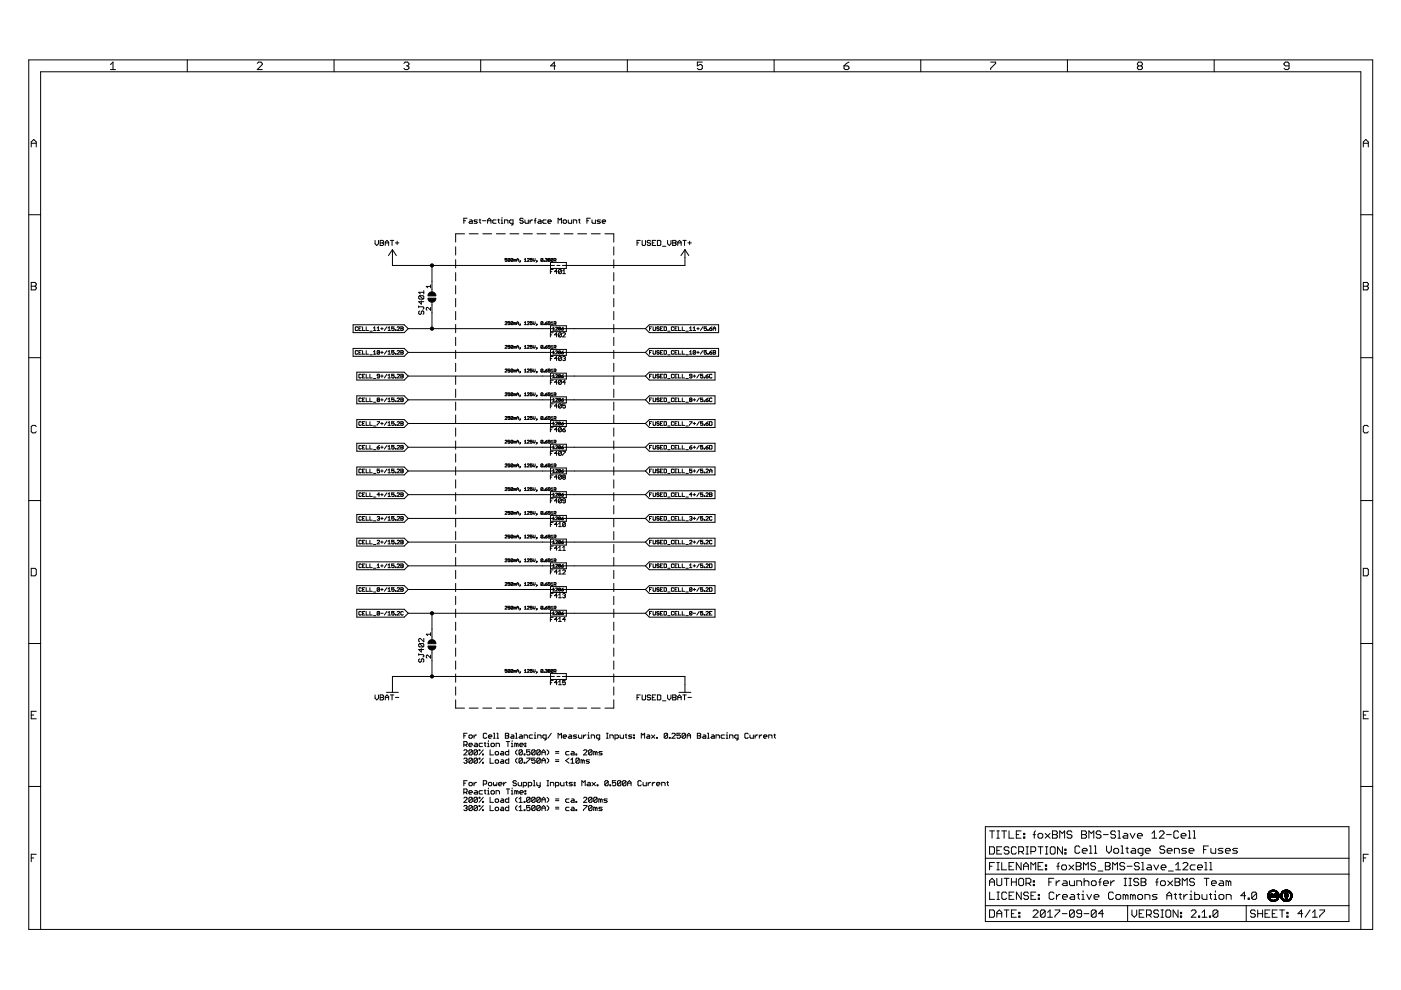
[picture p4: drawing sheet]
<svg xmlns="http://www.w3.org/2000/svg" width="297mm" height="210mm" viewBox="0 0 297 210" stroke-linecap="round" stroke-linejoin="round" font-family="sans-serif">
<g fill="none" stroke="#000" stroke-width=".21">
<path d="M6.1 12.7h284.9v184.4h-284.9zM23.4 13.7l.6-.5v1.6M23.4 14.8h1.1M39.7 12.7v2.5M54.5 13.4l.3-.2h.5l.3 .2v.3l-1.1 1.1h1.1M70.8 12.7v2.5M85.6 13.4l.3-.2h.5l.3 .2v.3l-.3 .3M86.2 14h.2M86.4 14l.3 .2v.3l-.3 .3h-.5l-.3-.3M101.9 12.7v2.5M117.8 14h-1.1l.8-.8v1.6M133 12.7v2.5"/>
<path d="M148.9 13.2h-1.1v.8l.6-.3h.2l.3 .3v.5l-.3 .3h-.5l-.3-.3M164.1 12.7v2.5M178.9 14h.8l.3 .2v.3l-.3 .3h-.5l-.3-.3zM180 13.2l-1.1 .8M195.2 12.7v2.5M210 13.2h1.1v.2l-1.1 1.1v.3M226.3 12.7v2.5M241.4 14l-.2 .2v.3l.2 .3h.5l.3-.3v-.3l-.3-.2M241.4 14l-.2-.3v-.3l.2-.2h.5l.3 .2v.3l-.3 .3M241.4 14h.5M257.4 12.7v2.5M273.3 14h-.8l-.3-.3v-.3l.3-.2h.5l.3 .2v1.1l-.3 .3h-.5l-.3-.3"/>
<path d="M6.6 31.2v-1.1l.6-.5 .5 .5v1.1M6.6 30.4h1.1M289.1 30.4h1M289.1 31.2v-1.1l.5-.5 .5 .5v1.1M6.1 45.5h2.5M6.6 59.9h.8l.3 .3v.2l-.3 .3 .3 .2v.3l-.3 .3h-.8zM79.5 51v.7l.4 .3 .3-.3v-.7M80.6 51h.5l.2 .1-.2 .4 .2 .4-.2 .1h-.5zM80.6 51.5h.5M81.7 51.5h.7M81.7 52v-.7l.3-.3 .4 .3v.7M82.8 51h.7"/>
<path d="M83.1 51v1M83.2 52.9v3.4h34.4M83.2 52.9l-.8 1.3M83.2 52.9l.8 1.3M83.8 51.5h.8M84.2 51.1v.8M91.6 56.3v5.6M96.6 52.3v1.8M96.6 55.1v1.7M96.6 57.8v1.8M98.3 46.8h.4M98.5 49.6h-1.9v1.7"/>
<path d="M99 46.3h-.7v1M99.5 49.6h1.9M99.6 46.6l.5 .2v.5h-.5l-.2-.1 .2-.2h.5M101.2 46.6h-.5l-.2 .2 .2 .2 .5 .2-.2 .1h-.5M101.6 46.6h.3M101.7 46.5v.7l.2 .1M102.3 46.8h.7M102.4 49.6h1.8M103.4 47.3v-.7l.3-.3 .4 .3v.7M103.4 46.8h.7M105.2 46.6h-.6l-.1 .2 .1 .5h.6M105.2 49.6h1.9"/>
<path d="M105.5 46.6h.4M105.7 46.5v.7l.2 .1M106.3 46.6h.1v.7M106.3 47.3h.3M106.4 46.1v.2M107 47.3v-.7h.5l.2 .2v.5M107.5 54.8h-.4v.3h.4l-.1 .3-.3-.1M108.1 54.9h-.4v.4M108.1 54.9l-.1 .5-.3-.1M108.1 54.9l-.4 .4M108.1 49.6h1.9M108.7 54.9l-.3-.1-.1 .5"/>
<path d="M108.7 54.9l-.1 .5-.3-.1M108.7 54.9l-.4 .4M108.8 47.3h-.6l-.1-.1v-.4l.1-.2h.6v.9l-.4 .2M109.1 55.1l-.2-.1v.4M109.1 55.1v.3M109.1 55.1h.2v.3M109.5 55.4v-.4l.2-.2 .3 .2v.4M109.5 55.1h.5M110.3 55.3l.1 .1zM110.4 55.4l-.2 .2M110.9 46.5l-.2-.2h-.3l-.2 .2 .2 .3h.3l.2 .2-.2 .3h-.3l-.2-.1M111 49.6h1.9"/>
<path d="M111.2 55l.2-.2v.6M111.2 55.4h.4M111.3 46.6v.6l.2 .1h.5v-.7M111.8 54.9h.4l-.4 .5h.4M112.4 46.6v.7M112.8 54.8h-.4v.3h.4l-.1 .3-.3-.1M112.9 46.6l-.5 .4M113.1 54.8v.4l.1 .2 .3-.2v-.4M113.3 46.8h.3M113.6 46.3l-.1 .2v.8M113.8 55.3l.1 .1zM113.9 49.6h1.8"/>
<path d="M113.9 55.4l-.2 .2M114.2 46.6l.5 .2v.5h-.5l-.2-.1 .2-.2h.5M115.1 54.9l-.3-.1-.1 .5M115.1 54.9l-.1 .5-.3-.1M115.1 54.9l-.4 .4M115.3 55.3l.1 .1zM115.6 54.9l.3-.1v.3M115.8 46.6h-.5l-.2 .2 .2 .5h.5M115.8 55.1h.1M115.9 55.1v.3l-.3-.1M116.2 47h.7l-.2-.4h-.4l-.1 .2 .1 .5h.4M116.3 55.1v-.3l.3 .1-.1 .2"/>
<path d="M116.3 55.1v.3l.3-.1-.1-.2M116.3 55.1h.2M116.7 57.6h.3M116.7 55.6h3.4v1.3h-3.4zM116.7 49.6h1.9M117.3 54.9l-.4-.1v.5M117.3 54.9l-.1 .5-.3-.1M117.3 54.9l-.4 .4M117.3 57.1h-.6v.9M117.5 55.2h.3l.1-.3-.4-.1v.6M117.7 55.2l.2 .2M118.1 56.3h.6"/>
<path d="M118.2 57.6h-.6l.4-.5v.9M118.3 47.3v-1l.4 .3 .3-.3v1M119 57.3l-.4-.2-.2 .2v.6M119 57.3v.6l-.1 .1-.5-.1M119 57.3l-.6 .6M119.3 57.4l.3-.3v.9M119.3 58h.6M119.4 46.8l.2-.2h.3l.2 .2v.4l-.2 .1h-.3zM119.6 49.6h1.9M120.5 46.6v.6l.1 .1h.6v-.7M121.6 47.3v-.7h.5l.2 .2v.5M122.5 49.6h1.9"/>
<path d="M122.6 46.6h.4M122.8 46.5v.7l.2 .1M124.4 46.8h.4M125.2 46.3h-.8v1M125.4 49.6h1.9M125.5 46.6v.6l.2 .1h.5v-.7M127.3 46.6h-.5l-.2 .2 .7 .4-.2 .1h-.5M127.7 47h.7l-.2-.4-.5 .2v.4l.2 .1h.3M128.2 49.6h1.9v1.7M130.1 52.3v1.8M130.1 55.1v1.7M130.1 57.8v1.8"/>
<path d="M135.1 51.5h.3M135.8 51h-.7v1M136.1 51v.9l.2 .1h.4l.2-.1v-.9M137.9 51.1l-.1-.1h-.4l-.2 .1 .2 .4h.4l.1 .2-.1 .3h-.4l-.2-.1M138.3 51.5h.4M139 51h-.7v1h.7M139.4 51h.5l.2 .1v.8l-.2 .1h-.5zM140.5 52.2h.7M141.5 51v.7l.4 .3 .4-.3v-.7M142.6 51h.6l.1 .1-.1 .4 .1 .4-.1 .1h-.6zM142.6 51.5h.6M143.7 52v-.7l.4-.3 .3 .3v.7"/>
<path d="M143.7 51.5h.7M144.8 51h.7M145.1 51v1M145.2 52.9v3.4h-26M145.2 52.9l-.8 1.3M145.2 52.9l.8 1.3M145.9 51.5h.7M146.2 51.1v.8M288.5 45.5h2.5M289.1 59.9h.8l.2 .3v.2l-.2 .3 .2 .2v.3l-.2 .3h-.8zM6.1 75.8h2.5M6.6 60.7h.8"/>
<path d="M74.9 68.9h10.8l.9 .8-.9 .8h-10.8zM74.9 73.9h10.8l.9 .8-.9 .8h-10.8zM75.6 78.9h10.1l.9 .8-.9 .9h-10.1zM75.8 74.5l-.1-.2-.4 .2 .2 .6 .3-.1M75.8 69.4l-.1-.1-.4 .1 .2 .7 .3-.2M76.1 74.7h.2M76.1 69.7h.2M76.6 69.3h-.5v.8h.5M76.6 74.3h-.5v.8h.5M76.6 79.5l-.1-.1-.4 .1v.5l.1 .1 .4-.1M76.9 79.7h.2M76.9 69.3v.8h.5"/>
<path d="M76.9 74.3v.8h.5M77.4 79.4h-.5v.7h.5M77.6 69.3v.8h.5M77.6 74.3v.8h.5M77.6 79.4v.7h.5M78.4 79.4v.7h.5M78.4 75.2h.5M78.4 70.2h.5M79.2 75.1h.5M79.2 74.6l.2-.3v.8M79.2 69.6l.2-.3v.8M79.2 70.1h.5"/>
<path d="M80 69.6l.2-.3v.8M80 70.1h.5M80.5 79.7l-.5-.1 .1-.2 .4 .1v.5l-.2 .1-.3-.1M80.5 74.5l-.4-.2-.1 .7M80.5 74.5l-.2 .6-.3-.1M80.5 74.5l-.5 .5M80.7 79.7h.5M80.7 74.7h.5M80.7 69.7h.5M81 69.4v.5M81 74.5v.5M81 79.5v.5"/>
<path d="M82 79.4l-.5 .7M82 74.3l-.5 .8M82 69.3l-.5 .8M82.3 69.6l.2-.3v.8M82.3 74.6l.2-.3v.8M82.3 79.6l.2-.2v.7M82.3 75.1h.5M82.3 70.1h.5M83.6 79.4h-.6v.3l.4-.1 .2 .4-.2 .1-.4-.1M83.6 74.3h-.6v.4l.3-.1 .3 .1-.2 .4-.4-.1M83.6 69.3h-.6v.4l.3-.1 .3 .1-.2 .4-.4-.2M83.8 69.9l.1 .2z"/>
<path d="M83.8 75l.1 .1zM84.2 69.4l.1-.1 .4 .1-.5 .7h.5M84.2 74.5l.1-.2 .4 .2-.5 .6h.5M84.2 79.5l.1-.1 .4 .1-.5 .6h.5M85 79.4l.5 .1-.1 .6h-.4zM85 79.7h.4M85 74.7h.4M85 69.7h.4M85 69.3l.5 .1-.1 .7h-.4zM85 74.3l.5 .2-.1 .6h-.4zM86.6 79.7h31M86.6 74.7h31"/>
<path d="M86.6 69.7h31M88.8 64.9v.3M88.8 65h.9l.2 .2-.2 .4M89 62.7l-.2 .2v.3l.2 .2h.7M89 65.9l-.2 .2v.4l.3 .2 .2-.2v-.4l.4-.2 .2 .2v.4l-.2 .2M89 62.7h.7l.2 .2v.3l-.2 .2M89 62.7l.7 .7M89.3 63.8v.7l-.5-.5h1.1M89.9 61.6v.7M89.9 62h-1.1l.3 .3M91.3 60.7h-.9l.3 .3M91.3 60.4v.6"/>
<path d="M91.3 65.2v.6l-.6-.6-.3 .1 .1 .5M91.6 64.1v5.6M96.6 60.6v1.7M96.6 63.3v1.7M96.6 66v1.8M96.6 68.8v1.7M96.6 71.5v1.8M96.6 74.3v1.7M96.6 77v1.8M96.6 79.8v1.7M107.1 68.3h.4l-.4 .5h.4M107.1 73.3h.4l-.4 .6h.4"/>
<path d="M107.1 78.4h.4l-.4 .5h.4M108.1 68.2h-.4v.3l.3-.1 .1 .3h-.4M108.1 73.2h-.4v.3h.4l-.1 .4-.3-.2M108.1 78.3h-.4v.3h.4l-.1 .3-.3-.1M108.7 68.3h-.4v.4M108.7 73.3l-.3-.1-.1 .5M108.7 78.4h-.4v.4M108.7 68.3v.4h-.4M108.7 73.3l-.1 .6-.3-.2M108.7 78.4l-.1 .5-.3-.1M108.7 78.4l-.4 .4M108.7 73.3l-.4 .4"/>
<path d="M108.7 68.3l-.4 .4M109.1 68.5l-.2-.1v.4M109.1 73.5l-.2-.1v.5M109.1 78.6l-.2-.1v.4M109.1 68.5v.3M109.1 73.5v.4M109.1 78.6v.3M109.1 68.5h.2v.3M109.1 73.5h.2v.4M109.1 78.6h.2v.3M109.5 68.8v-.4l.2-.2 .3 .2v.4M109.5 73.9v-.5l.2-.2 .3 .2v.5"/>
<path d="M109.5 78.9v-.4l.2-.2 .3 .2v.4M109.5 78.6h.5M109.5 73.5h.5M109.5 68.5h.5M110.3 68.7l.1 .1zM110.3 73.7l.1 .2zM110.3 78.8l.1 .1zM110.4 78.9l-.2 .2M110.4 73.9l-.2 .2M110.4 68.8l-.2 .2M111.2 68.4l.2-.2v.6M111.2 73.4l.2-.2v.7"/>
<path d="M111.2 78.5l.2-.2v.6M111.2 78.9h.4M111.2 73.9h.4M111.2 68.8h.4M111.8 68.3h.4l-.4 .5h.4M111.8 73.3h.4l-.4 .6h.4M111.8 78.4h.4l-.4 .5h.4M112.8 68.2h-.4v.3h.4l-.1 .3-.3-.1M112.8 73.2h-.4v.3l.3-.1 .1 .3h-.4M112.8 78.3h-.4v.3h.4l-.1 .3-.3-.1M113.1 68.2v.4l.1 .2 .3-.2v-.4M113.1 73.2v.4l.1 .3 .3-.3v-.4"/>
<path d="M113.1 78.3v.4l.1 .2 .3-.2v-.4M113.8 68.7l.1 .1zM113.8 73.7l.1 .2zM113.8 78.8l.1 .1zM113.9 73.9l-.2 .2M113.9 78.9l-.2 .2M113.9 68.8l-.2 .2M115.1 68.3h-.4v.4M115.1 73.3l-.3-.1-.1 .5M115.1 78.4h-.4v.4M115.1 68.3v.4h-.4M115.1 73.3l-.1 .6-.3-.2"/>
<path d="M115.1 78.4l-.1 .5-.3-.1M115.1 78.4l-.4 .4M115.1 73.3l-.4 .4M115.1 68.3l-.4 .4M115.3 68.7l.1 .1zM115.3 73.7l.1 .2zM115.3 78.8l.1 .1zM115.6 68.5h.3l.1 .2-.3 .1zM115.6 73.5h.3l.1 .2-.3 .2zM115.6 78.6h.3l.1 .2-.3 .1zM116 78.3l-.4 .3M116 73.2l-.4 .3"/>
<path d="M116 68.2l-.4 .3M116.6 68.5h-.3v-.3l.3 .1v.4h-.4M116.6 73.5l-.4-.1 .1-.2 .3 .1v.4h-.4M116.6 78.6h-.3v-.3l.3 .1v.4h-.4M116.7 76h.3M116.7 71h.3M116.7 69.1h3.4v1.2h-3.4zM116.7 74.1h3.4v1.3h-3.4zM116.7 79.1h3.4v1.3h-3.4zM116.9 68.4l.2-.2v.6M116.9 73.4l.2-.2v.7M116.9 78.5l.2-.2v.6"/>
<path d="M116.9 78.9h.4M116.9 73.9h.4M116.9 68.8h.4M117.2 69.6l.2-.2v.6M117.2 74.6l.2-.2v.6M117.2 79.6l.2-.2v.7M117.2 75h.4M117.2 70h.4M117.3 70.5h-.6v.9M117.3 75.6h-.6v.9M117.5 68.6l.4-.1-.1-.3h-.3v.6M117.5 73.6l.4-.1-.1-.3h-.3v.7"/>
<path d="M117.5 78.7l.4-.1-.1-.3h-.3v.6M117.7 78.7l.2 .2M117.7 73.6l.2 .3M117.7 68.6l.2 .2M117.8 69.5h.4l-.4 .5h.4M117.8 74.5h.4l-.4 .5h.4M117.8 79.5h.4l-.4 .6h.4M118.1 79.7h.6M118.1 74.7h.6M118.1 69.7h.6M118.2 71h-.6l.4-.5v.9M118.2 76h-.6l.4-.4v.9"/>
<path d="M118.8 74.5h-.4v.4M118.8 69.5v.4h-.4M118.8 69.5l-.3-.1-.1 .5M118.8 79.5l-.3-.1-.1 .5M118.8 74.5v.4h-.4M118.8 79.5v.4h-.4M118.8 79.5l-.4 .4M118.8 74.5l-.4 .4M118.8 69.5l-.4 .4M119 75.7l-.4-.1-.2 .1v.6M119 70.7l-.1-.2-.5 .2v.6M119 70.7v.6l-.1 .1-.5-.1"/>
<path d="M119 75.7v.6l-.1 .2-.5-.2M119 75.7l-.6 .6M119 70.7l-.6 .6M119 69.7l.1 .3 .3-.1v-.2M119 74.7l.1 .3 .3-.1v-.2M119 79.7l.1 .4 .3-.2v-.2M119 79.7h17.8M119 74.7h17.8M119 69.7h17.8M119.3 75.7l.4-.1 .2 .1-.2 .3M119.3 70.7l.1-.2 .5 .2-.6 .7h.6M119.4 79.4l-.4 .3"/>
<path d="M119.4 74.4l-.4 .3M119.4 69.4l-.4 .3M119.6 76h.1M119.7 76l.2 .2-.2 .3-.4-.2M130.1 60.6v1.7M130.1 63.3v1.7M130.1 66v1.8M130.1 68.8v1.7M130.1 71.5v1.8M130.1 74.3v1.7M130.1 77v1.8M130.1 79.8v1.7"/>
<path d="M137.7 78.9h13.9v1.7h-13.9l-.9-.9zM137.7 68.9h14.7v1.6h-14.7l-.9-.8zM137.7 73.9h14.7v1.6h-14.7l-.9-.8zM137.7 79.7h.3M137.7 74.7h.3M137.7 69.7h.3M138.2 79.4h-.5v.7M138.2 74.3h-.5v.8M138.2 69.3h-.5v.8M138.5 69.3l.1 .8 .4-.2v-.6M138.5 79.4l.1 .7 .4-.1v-.6M138.5 74.3l.1 .8 .4-.1v-.7"/>
<path d="M139.8 79.5l-.2-.1-.3 .1 .5 .5-.2 .1-.3-.1M139.8 74.5l-.4-.2-.1 .3 .3 .1 .2 .3-.2 .1-.3-.1M139.8 69.4l-.2-.1-.3 .1 .1 .3 .4 .1-.2 .3-.3-.2M140 79.7h.3M140 74.7h.3M140 69.7h.3M140.5 79.4h-.5v.7h.5M140.5 74.3h-.5v.8h.5M140.5 69.3h-.5v.8h.5M140.8 79.4l.5 .1-.1 .6h-.4zM140.8 74.3l.5 .2-.1 .6h-.4zM140.8 69.3l.5 .1-.1 .7h-.4z"/>
<path d="M141.6 75.2h.5M141.6 70.2h.5M142.9 74.5l-.2-.2-.4 .2 .2 .6 .4-.1M142.9 79.5l-.2-.1-.4 .1v.5l.2 .1 .4-.1M142.9 69.4l-.2-.1-.4 .1 .2 .7 .4-.2M143.1 79.7h.3M143.1 74.7h.3M143.1 69.7h.3M143.6 79.4h-.5v.7h.5M143.6 74.3h-.5v.8h.5M143.6 69.3h-.5v.8h.5M143.9 79.4v.7h.5"/>
<path d="M143.9 74.3v.8h.5M143.9 69.3v.8h.5M144.7 79.4v.7h.5M144.7 74.3v.8h.5M144.7 69.3v.8h.5M145.4 75.2h.5M145.4 70.2h.5M146.2 74.6l.3-.3v.8M146.2 69.6l.3-.3v.8M146.2 75.1h.5M146.2 70.1h.5M146.7 79.7l-.5-.1 .1-.2 .4 .1v.5l-.1 .1-.4-.1"/>
<path d="M147 69.6l.2-.3v.8M147 79.7h.5M147 70.1h.5M147.2 79.5v.5M147.5 74.5l-.4-.2-.1 .7M147.5 74.5v.5l-.2 .1-.3-.1M147.5 74.5l-.5 .5M147.7 74.7h.6M147.7 69.7h.6M148 69.4v.5M148 74.5v.5M148.3 79.4l-.6 .7"/>
<path d="M149 79.4h-.5v.3l.3-.1 .2 .1-.1 .4-.4-.1M149 74.3l-.5 .8M149 69.3l-.5 .8M149.7 79.7h.4l.1 .3-.4 .1zM149.8 74.3h-.5v.4l.2-.1 .3 .1-.1 .4-.4-.1M149.8 69.3h-.5v.4l.2-.1 .3 .1-.1 .4-.4-.2M150.1 75l.1 .1zM150.1 69.9l.1 .2zM150.2 79.4l-.5 .3M150.4 74.7h.4l.2 .3-.4 .1zM150.4 69.7h.4l.2 .2-.4 .2zM151 74.3l-.6 .4"/>
<path d="M151 69.3l-.6 .4M151 79.5l-.2-.1-.4 .1v.5l.2 .1 .4-.1M151.2 74.7h.4M151.2 69.7h.5M151.2 74.3l.5 .2-.1 .6h-.4zM151.2 70.1v-.5l.3-.3 .2 .3v.5M288.5 75.8h2.5M289.1 60.7h.8M7.7 90.4l-.3-.2h-.5l-.3 .2v1.1l.3 .3h.5l.3-.3M75.6 99h10.1l.9 .9-.9 .8h-10.1zM75.6 94h10.1l.9 .8-.9 .9h-10.1zM75.6 89h10.1l.9 .8-.9 .8h-10.1z"/>
<path d="M75.6 83.9h10.1l.9 .9-.9 .8h-10.1zM76.6 99.6l-.1-.1-.4 .1v.5l.1 .1 .4-.1M76.6 84.5l-.1-.1-.4 .1 .1 .7 .4-.2M76.6 89.5l-.1-.1-.4 .1 .1 .7 .4-.1M76.6 94.6l-.1-.2-.4 .2 .1 .6 .4-.1M76.9 99.9h.2M76.9 94.8h.2M76.9 89.8h.2M76.9 84.8h.2M77.4 84.4h-.5v.8h.5M77.4 89.4h-.5v.8h.5M77.4 94.4h-.5v.8h.5"/>
<path d="M77.4 99.5h-.5v.7h.5M77.6 84.4v.8h.5M77.6 89.4v.8h.5M77.6 94.4v.8h.5M77.6 99.5v.7h.5M78.4 84.4v.8h.5M78.4 89.4v.8h.5M78.4 94.4v.8h.5M78.4 99.5v.7h.5M79.2 95.3h.5M79.2 90.3h.5M79.2 85.3h.5"/>
<path d="M79.2 80.3h.5M80 94.8h.3l.2 .3-.4 .1zM80 89.4h.5l-.5 .8M80.1 84.8l-.1 .1 .1 .3 .4-.2-.2-.2M80.1 84.8h.2M80.1 84.8l-.1-.2 .1-.2 .4 .1-.2 .3M80.5 99.5h-.5v.4l.2-.2 .3 .2-.2 .3-.3-.1M80.5 94.4l-.5 .4M80.7 99.9h.5M80.7 94.8h.5M80.7 89.8h.5M80.7 84.8h.5"/>
<path d="M81 84.5v.5M81 89.5v.6M81 94.6v.5M81 99.6v.5M82 99.5l-.5 .7M82 94.4l-.5 .8M82 89.4l-.5 .8M82 84.4l-.5 .8M82.3 89.7l.2-.3v.8M82.3 84.6l.2-.2v.8M82.3 94.7l.2-.3v.8M82.3 99.7l.2-.2v.7"/>
<path d="M82.3 95.2h.5M82.3 90.2h.5M82.3 85.2h.5M82.3 80.1h.5M83.6 89.4h-.6v.4l.3-.1 .3 .1-.2 .4-.4-.1M83.6 84.4h-.6v.4l.3-.2 .3 .2-.2 .4-.4-.2M83.6 94.4h-.6v.4l.3-.1 .3 .1-.2 .4-.4-.1M83.6 99.5h-.6v.4l.3-.2 .3 .2-.2 .3-.4-.1M83.8 80l.1 .1zM83.8 85l.1 .2zM83.8 90.1l.1 .1zM83.8 95.1l.1 .1z"/>
<path d="M84.2 84.5l.1-.1 .4 .1-.5 .7h.5M84.2 89.5l.1-.1 .4 .1-.5 .7h.5M84.2 94.6l.1-.2 .4 .2-.5 .6h.5M84.2 99.6l.1-.1 .4 .1-.5 .6h.5M85 99.5l.5 .1-.1 .6h-.4zM85 94.4l.5 .2-.1 .6h-.4zM85 84.4l.5 .1-.1 .7h-.4zM85 99.9h.4M85 94.8h.4M85 89.8h.4M85 84.8h.4M85 89.4l.5 .1-.1 .7h-.4z"/>
<path d="M86.6 99.9h31M86.6 94.8h31M86.6 89.8h31M86.6 84.8h31M96.6 82.5v1.8M96.6 85.3v1.7M96.6 88v1.7M96.6 90.7v1.8M96.6 93.5v1.7M96.6 96.2v1.8M96.6 99v1.7M107.1 83.4h.4l-.4 .5h.4"/>
<path d="M107.1 88.4h.4l-.4 .5h.4M107.1 93.5h.4l-.4 .5h.4M107.1 98.5h.4l-.4 .5h.4M108.1 83.3h-.4v.3h.4l-.1 .3-.3-.1M108.1 88.3h-.4v.3l.3-.1 .1 .3h-.4M108.1 93.3h-.4v.4h.4l-.1 .3-.3-.1M108.1 98.4h-.4v.3l.3-.1 .1 .3h-.4M108.7 83.4l-.3-.1-.1 .5M108.7 88.4l-.3-.1-.1 .5M108.7 93.5l-.3-.2-.1 .6M108.7 98.5h-.4v.4M108.7 83.4l-.1 .5-.3-.1"/>
<path d="M108.7 88.4v.4h-.4M108.7 93.5l-.1 .5-.3-.1M108.7 98.5v.4h-.4M108.7 98.5l-.4 .4M108.7 93.5l-.4 .4M108.7 88.4l-.4 .4M108.7 83.4l-.4 .4M109.1 83.6l-.2-.1v.4M109.1 88.6l-.2-.1v.4M109.1 93.7l-.2-.1v.4M109.1 98.7l-.2-.1v.4M109.1 83.6v.3"/>
<path d="M109.1 88.6v.3M109.1 93.7v.3M109.1 98.7v.3M109.1 83.6h.2v.3M109.1 88.6h.2v.3M109.1 93.7h.2v.3M109.1 98.7h.2v.3M109.5 83.9v-.4l.2-.2 .3 .2v.4M109.5 88.9v-.4l.2-.2 .3 .2v.4M109.5 94v-.4l.2-.3 .3 .3v.4M109.5 99v-.4l.2-.2 .3 .2v.4M109.5 98.7h.5"/>
<path d="M109.5 93.7h.5M109.5 88.6h.5M109.5 83.6h.5M110.3 83.8l.1 .1zM110.3 88.8l.1 .1zM110.3 93.9l.1 .1zM110.3 98.9l.1 .1zM110.4 99l-.2 .2M110.4 94l-.2 .2M110.4 88.9l-.2 .2M110.4 83.9l-.2 .2M111.2 83.5l.2-.2v.6"/>
<path d="M111.2 88.5l.2-.2v.6M111.2 93.6l.2-.3v.7M111.2 98.6l.2-.2v.6M111.2 99h.4M111.2 94h.4M111.2 88.9h.4M111.2 83.9h.4M111.8 83.4h.4l-.4 .5h.4M111.8 88.4h.4l-.4 .5h.4M111.8 93.5h.4l-.4 .5h.4M111.8 98.5h.4l-.4 .5h.4M112.8 83.3h-.4v.3h.4l-.1 .3-.3-.1"/>
<path d="M112.8 88.3h-.4v.3h.4l-.1 .3-.3-.1M112.8 93.3h-.4v.4h.4l-.1 .3-.3-.1M112.8 98.4h-.4v.3h.4l-.1 .3-.3-.1M113.1 83.3v.4l.1 .2 .3-.2v-.4M113.1 88.3v.4l.1 .2 .3-.2v-.4M113.1 93.3v.4l.1 .3 .3-.3v-.4M113.1 98.4v.4l.1 .2 .3-.2v-.4M113.8 83.8l.1 .1zM113.8 88.8l.1 .1zM113.8 93.9l.1 .1zM113.8 98.9l.1 .1zM113.9 99l-.2 .2"/>
<path d="M113.9 94l-.2 .2M113.9 88.9l-.2 .2M113.9 83.9l-.2 .2M115.1 83.4l-.3-.1-.1 .5M115.1 88.4l-.3-.1-.1 .5M115.1 93.5l-.3-.2-.1 .6M115.1 98.5h-.4v.4M115.1 83.4l-.1 .5-.3-.1M115.1 88.4v.4h-.4M115.1 93.5l-.1 .5-.3-.1M115.1 98.5v.4h-.4M115.1 98.5l-.4 .4"/>
<path d="M115.1 93.5l-.4 .4M115.1 88.4l-.4 .4M115.1 83.4l-.4 .4M115.3 83.8l.1 .1zM115.3 88.8l.1 .1zM115.3 93.9l.1 .1zM115.3 98.9l.1 .1zM115.6 83.6h.3l.1 .2-.3 .1zM115.6 88.6h.3l.1 .2-.3 .1zM115.6 93.7h.3l.1 .2-.3 .1zM115.6 98.7h.3l.1 .2-.3 .1zM116 98.4l-.4 .3"/>
<path d="M116 93.3l-.4 .4M116 88.3l-.4 .3M116 83.3l-.4 .3M116.6 83.6l-.4-.1 .1-.2 .3 .1v.4h-.4M116.6 88.6h-.3v-.3l.3 .1v.4h-.4M116.6 93.7h-.3v-.4l.3 .2v.4h-.4M116.6 98.7h-.3v-.3l.3 .1v.4h-.4M116.7 96.1h.3M116.7 91.1h.3M116.7 86.1h.3M116.7 81h.3M116.7 84.1h3.4v1.3h-3.4z"/>
<path d="M116.7 89.2h3.4v1.2h-3.4zM116.7 94.2h3.4v1.3h-3.4zM116.7 99.2h3.4v1.3h-3.4zM116.9 83.5l.2-.2v.6M116.9 88.5l.2-.2v.6M116.9 93.6l.2-.3v.7M116.9 98.6l.2-.2v.6M116.9 99h.4M116.9 94h.4M116.9 88.9h.4M116.9 83.9h.4M117.2 84.7l.2-.2v.6"/>
<path d="M117.2 89.7l.2-.2v.6M117.2 94.7l.2-.2v.6M117.2 99.8l.2-.3v.7M117.2 95.1h.4M117.2 90.1h.4M117.2 85.1h.4M117.2 80.1h.4M117.3 80.6h-.6v.9M117.3 85.6h-.6v.9M117.3 90.7h-.6v.8M117.3 95.7h-.6v.9M117.5 83.7h.3l.1-.3-.4-.1v.6"/>
<path d="M117.5 88.7l.4-.1-.1-.3h-.3v.6M117.5 93.7h.3l.1-.2-.4-.2v.7M117.5 98.8l.4-.1-.1-.3h-.3v.6M117.7 98.8l.2 .2M117.7 93.7l.2 .3M117.7 88.7l.2 .2M117.7 83.7l.2 .2M117.8 84.6h.4l-.4 .5h.4M117.8 89.6h.4l-.4 .5h.4M117.8 94.6h.4l-.4 .5h.4M117.8 99.7h.4l-.4 .5h.4M118.1 99.9h.6"/>
<path d="M118.1 94.8h.6M118.1 89.8h.6M118.1 84.8h.6M118.2 81h-.6l.4-.4v.9M118.2 86.1h-.6l.4-.5v.9M118.2 91.1h-.6l.4-.4v.8M118.2 96.1h-.6l.4-.4v.9M118.8 99.7l-.3-.2-.1 .6M118.8 94.6h-.4v.4M118.8 84.6h-.4v.4M118.8 89.6l-.3-.1-.1 .5M118.8 84.6v.4h-.4"/>
<path d="M118.8 89.6v.4h-.4M118.8 94.6v.4h-.4M118.8 99.7v.4h-.4M118.8 99.7l-.4 .4M118.8 94.6l-.4 .4M118.8 89.6l-.4 .4M118.8 84.6l-.4 .4M119 95.8l-.4-.1-.2 .1v.6M119 85.8l-.4-.2-.2 .2v.6M119 80.8l-.1-.2-.5 .2v.5M119 90.8l-.1-.1-.5 .1v.6M119 80.8v.5l-.1 .2-.5-.2"/>
<path d="M119 85.8v.6l-.1 .1-.5-.1M119 90.8v.6l-.1 .1-.5-.1M119 95.8v.6l-.1 .2-.5-.2M119 95.8l-.6 .6M119 90.8l-.6 .6M119 85.8l-.6 .6M119 80.8l-.6 .5M119 99.9l.1 .3 .3-.1v-.2M119 84.8l.1 .3 .3-.1v-.2M119 89.8l.1 .3 .3-.1v-.2M119 94.8l.1 .3 .3-.1v-.2M119 99.9h17.8"/>
<path d="M119 94.8h17.8M119 89.8h17.8M119 84.8h17.8M119.3 91.1h.4l.2 .3-.5 .1zM119.3 95.7h.6l-.6 .9M119.4 99.5l-.4 .4M119.4 94.5l-.4 .3M119.4 89.5l-.4 .3M119.4 84.5l-.4 .3M119.9 81h-.6l.4-.4v.9M119.9 85.6h-.6v.5l.3-.2 .3 .2-.2 .4-.4-.1M119.9 90.7l-.6 .4"/>
<path d="M130.1 82.5v1.8M130.1 85.3v1.7M130.1 88v1.7M130.1 90.7v1.8M130.1 93.5v1.7M130.1 96.2v1.8M130.1 99v1.7M137.7 89h13.9v1.6h-13.9l-.9-.8zM137.7 99h13.9v1.7h-13.9l-.9-.8zM137.7 94h13.9v1.7h-13.9l-.9-.9zM137.7 83.9h13.9v1.7h-13.9l-.9-.8zM137.7 99.9h.3"/>
<path d="M137.7 94.8h.3M137.7 89.8h.3M137.7 84.8h.3M138.2 99.5h-.5v.7M138.2 94.4h-.5v.8M138.2 89.4h-.5v.8M138.2 84.4h-.5v.8M138.5 99.5l.1 .7 .4-.1v-.6M138.5 94.4l.1 .8 .4-.1v-.7M138.5 89.4l.1 .8 .4-.1v-.7M138.5 84.4l.1 .8 .4-.2v-.6M139.8 99.6l-.2-.1-.3 .1 .5 .5-.2 .1-.3-.1"/>
<path d="M139.8 94.6l-.2-.2-.3 .2 .1 .2 .4 .2-.2 .2-.3-.1M139.8 84.5l-.4-.1-.1 .2 .3 .2 .2 .2-.2 .2-.3-.2M139.8 89.5l-.2-.1-.3 .1 .1 .3 .4 .1-.2 .3-.3-.1M140 99.9h.3M140 94.8h.3M140 89.8h.3M140 84.8h.3M140.5 99.5h-.5v.7h.5M140.5 94.4h-.5v.8h.5M140.5 89.4h-.5v.8h.5M140.5 84.4h-.5v.8h.5M140.8 84.4l.5 .1-.1 .7h-.4z"/>
<path d="M140.8 99.5l.5 .1-.1 .6h-.4zM140.8 94.4l.5 .2-.1 .6h-.4zM140.8 89.4l.5 .1-.1 .7h-.4zM141.6 95.3h.5M141.6 90.3h.5M141.6 85.3h.5M141.6 80.3h.5M142.9 94.6l-.2-.2-.4 .2v.5l.2 .1 .4-.1M142.9 89.5l-.2-.1-.4 .1v.6l.2 .1 .4-.1M142.9 84.5l-.2-.1-.4 .1 .2 .7 .4-.2M142.9 99.6l-.2-.1-.4 .1v.5l.2 .1 .4-.1M143.1 99.9h.3"/>
<path d="M143.1 94.8h.3M143.1 89.8h.3M143.1 84.8h.3M143.6 99.5h-.5v.7h.5M143.6 94.4h-.5v.8h.5M143.6 89.4h-.5v.8h.5M143.6 84.4h-.5v.8h.5M143.9 99.5v.7h.5M143.9 94.4v.8h.5M143.9 89.4v.8h.5M143.9 84.4v.8h.5M144.7 99.5v.7h.5"/>
<path d="M144.7 94.4v.8h.5M144.7 89.4v.8h.5M144.7 84.4v.8h.5M145.4 95.3h.5M145.4 90.3h.5M145.4 85.3h.5M145.4 80.3h.5M146.2 94.8h.4l.1 .3-.4 .1zM146.2 89.4h.5l-.5 .8M146.3 84.8l-.1-.2 .1-.2 .4 .1-.1 .3M146.3 84.8l-.1 .1 .1 .3 .4-.2-.1-.2M146.3 84.8h.3"/>
<path d="M146.7 99.5h-.5v.4l.3-.2 .2 .2-.1 .3-.4-.1M146.7 94.4l-.5 .4M147 99.9h.5M147 94.8h.5M147 89.8h.5M147 84.8h.5M147.2 84.5v.5M147.2 89.5v.6M147.2 94.6v.5M147.2 99.6v.5M148.3 99.5l-.6 .7M148.3 94.4l-.6 .8"/>
<path d="M148.3 89.4l-.6 .8M148.3 84.4l-.6 .8M149 99.5h-.5v.4l.3-.2 .2 .2-.1 .3-.4-.1M149 94.4h-.5v.4l.3-.1 .2 .1-.1 .4-.4-.1M149 89.4h-.5v.4l.3-.1 .2 .1-.1 .4-.4-.1M149 84.4h-.5v.4l.3-.2 .2 .2-.1 .4-.4-.2M149.3 95.1l.1 .1zM149.3 90.1l.1 .1zM149.3 85l.1 .2zM149.3 80l.1 .1zM149.7 94.8h.4l.1 .3-.4 .1zM149.7 89.8h.4l.1 .3-.4 .1z"/>
<path d="M149.7 84.8h.4l.1 .2-.4 .2zM149.7 99.6l.1-.1 .4 .1-.5 .6h.5M150.2 94.4l-.5 .4M150.2 89.4l-.5 .4M150.2 84.4l-.5 .4M150.4 99.9h.6M150.4 94.4l.6 .2-.2 .6h-.4zM150.4 89.4l.6 .1-.2 .7h-.4zM151 84.5l-.2-.1-.4 .1 .2 .7 .4-.2M290.1 90.4l-.2-.2h-.6l-.2 .2v1.1l.2 .3h.6l.2-.3M6.1 106.1h2.5M75.6 119.1h10.1l.9 .9-.9 .8h-10.1z"/>
<path d="M75.6 114.1h10.1l.9 .8-.9 .9h-10.1zM75.6 104.1h10.1l.9 .8-.9 .8h-10.1zM75.6 109.1h10.1l.9 .8-.9 .8h-10.1zM76.6 119.7l-.1-.1-.4 .1 .1 .7 .4-.2M76.6 104.6l-.1-.1-.4 .1 .1 .7 .4-.2M76.6 109.6l-.1-.1-.4 .1v.6l.1 .1 .4-.1M76.6 114.7l-.1-.1-.4 .1 .1 .6 .4-.1M76.9 120h.2M76.9 114.9h.2M76.9 109.9h.2M76.9 104.9h.2M77.4 104.5h-.5v.8h.5"/>
<path d="M77.4 109.5h-.5v.8h.5M77.4 114.6h-.5v.7h.5M77.4 119.6h-.5v.8h.5M77.6 104.5v.8h.5M77.6 109.5v.8h.5M77.6 114.6v.7h.5M77.6 119.6v.8h.5M78.4 104.5v.8h.5M78.4 109.5v.8h.5M78.4 114.6v.7h.5M78.4 119.6v.8h.5M79.2 115.4h.5"/>
<path d="M79.2 110.4h.5M79.2 105.4h.5M79.2 100.4h.5M80 114.7l.1-.1 .4 .1-.5 .6h.5M80 109.6l.3-.1 .2 .1-.2 .3M80 119.8l.2-.2v.8M80.2 109.9h.1M80.3 109.9l.2 .1-.2 .3-.3-.1M80.5 104.9h-.5l.3-.4v.8M80.7 120h.5M80.7 114.9h.5M80.7 109.9h.5"/>
<path d="M80.7 104.9h.5M81 104.6v.5M81 109.6v.6M81 114.7v.5M81 119.7v.5M82 119.6l-.5 .8M82 114.6l-.5 .7M82 109.5l-.5 .8M82 104.5l-.5 .8M82.3 104.8l.2-.3v.8M82.3 109.8l.2-.3v.8M82.3 114.8l.2-.2v.7"/>
<path d="M82.3 119.8l.2-.2v.8M82.3 115.3h.5M82.3 110.3h.5M82.3 105.3h.5M82.3 100.2h.5M83.6 119.6h-.6v.4l.3-.2 .3 .2-.2 .4-.4-.2M83.6 104.5h-.6v.4l.3-.1 .3 .1-.2 .4-.4-.2M83.6 109.5h-.6v.4l.4-.1 .2 .4-.2 .1-.4-.1M83.6 114.6h-.6v.3l.3-.1 .3 .1-.2 .4-.4-.1M83.8 110.2l.1 .1zM83.8 100.1l.1 .1zM83.8 105.1l.1 .2z"/>
<path d="M83.8 115.2l.1 .1zM84.2 104.6l.1-.1 .4 .1-.5 .7h.5M84.2 109.6l.1-.1 .4 .1-.5 .7h.5M84.2 114.7l.1-.1 .4 .1-.5 .6h.5M84.2 119.7l.1-.1 .4 .1-.5 .7h.5M85 120h.4M85 114.9h.4M85 109.9h.4M85 104.9h.4M85 104.5l.5 .1-.1 .7h-.4zM85 109.5l.5 .1-.1 .7h-.4zM85 114.6l.5 .1-.1 .6h-.4z"/>
<path d="M85 119.6h.4l.1 .1-.1 .7h-.4zM86.6 120h31M86.6 114.9h31M86.6 109.9h31M86.6 104.9h31M96.6 101.7v1.8M96.6 104.5v1.7M96.6 107.2v1.8M96.6 110v1.7M96.6 112.7v1.7M96.6 115.4v1.8M96.6 118.2v1.8"/>
<path d="M107.1 103.5h.4l-.4 .5h.4M107.1 108.5h.4l-.4 .6h.4M107.1 113.6h.4l-.4 .5h.4M107.1 118.6h.4l-.4 .5h.4M108.1 103.4h-.4v.3h.4l-.1 .3-.3-.1M108.1 108.4h-.4v.3h.4l-.1 .4-.3-.2M108.1 113.5h-.4v.3l.3-.1 .1 .3h-.4M108.1 118.5h-.4v.3h.4l-.1 .3-.3-.1M108.7 103.5l-.3-.1-.1 .5M108.7 108.5h-.4v.4M108.7 113.6h-.4v.4M108.7 118.6l-.3-.1-.1 .5"/>
<path d="M108.7 103.5l-.1 .5-.3-.1M108.7 108.5l-.1 .6-.3-.2M108.7 113.6v.4h-.4M108.7 118.6l-.1 .5-.3-.1M108.7 118.6l-.4 .4M108.7 113.6l-.4 .4M108.7 108.5l-.4 .4M108.7 103.5l-.4 .4M109.1 103.7l-.2-.1v.4M109.1 108.7l-.2-.1v.5M109.1 113.8l-.2-.1v.4M109.1 118.8l-.2-.1v.4"/>
<path d="M109.1 103.7v.3M109.1 108.7v.4M109.1 113.8v.3M109.1 118.8v.3M109.1 103.7h.2v.3M109.1 108.7h.2v.4M109.1 113.8h.2v.3M109.1 118.8h.2v.3M109.5 104v-.4l.2-.2 .3 .2v.4M109.5 109.1v-.5l.2-.2 .3 .2v.5M109.5 114.1v-.4l.2-.2 .3 .2v.4M109.5 119.1v-.4l.2-.2 .3 .2v.4"/>
<path d="M109.5 118.8h.5M109.5 113.8h.5M109.5 108.7h.5M109.5 103.7h.5M110.3 103.9l.1 .1zM110.3 108.9l.1 .2zM110.3 114l.1 .1zM110.3 119l.1 .1zM110.4 119.1l-.2 .2M110.4 114.1l-.2 .2M110.4 109.1l-.2 .2M110.4 104l-.2 .2"/>
<path d="M111.2 103.6l.2-.2v.6M111.2 108.6l.2-.2v.7M111.2 113.7l.2-.2v.6M111.2 118.7l.2-.2v.6M111.2 119.1h.4M111.2 114.1h.4M111.2 109.1h.4M111.2 104h.4M111.8 103.5h.4l-.4 .5h.4M111.8 108.5h.4l-.4 .6h.4M111.8 113.6h.4l-.4 .5h.4M111.8 118.6h.4l-.4 .5h.4"/>
<path d="M112.8 103.4h-.4v.3l.3-.1 .1 .3h-.4M112.8 108.4h-.4v.3h.4l-.1 .4-.3-.2M112.8 113.5h-.4v.3h.4l-.1 .3-.3-.1M112.8 118.5h-.4v.3l.3-.1 .1 .3h-.4M113.1 103.4v.4l.1 .2 .3-.2v-.4M113.1 108.4v.4l.1 .3 .3-.3v-.4M113.1 113.5v.4l.1 .2 .3-.2v-.4M113.1 118.5v.4l.1 .2 .3-.2v-.4M113.8 103.9l.1 .1zM113.8 108.9l.1 .2zM113.8 114l.1 .1zM113.8 119l.1 .1z"/>
<path d="M113.9 119.1l-.2 .2M113.9 114.1l-.2 .2M113.9 109.1l-.2 .2M113.9 104l-.2 .2M115.1 103.5l-.3-.1-.1 .5M115.1 108.5h-.4v.4M115.1 113.6h-.4v.4M115.1 118.6l-.3-.1-.1 .5M115.1 103.5l-.1 .5-.3-.1M115.1 108.5l-.1 .6-.3-.2M115.1 113.6v.4h-.4M115.1 118.6l-.1 .5-.3-.1"/>
<path d="M115.1 118.6l-.4 .4M115.1 113.6l-.4 .4M115.1 108.5l-.4 .4M115.1 103.5l-.4 .4M115.3 103.9l.1 .1zM115.3 108.9l.1 .2zM115.3 114l.1 .1zM115.3 119l.1 .1zM115.6 103.7h.3l.1 .2-.3 .1zM115.6 108.7h.3l.1 .2-.3 .2zM115.6 113.8h.3l.1 .2-.3 .1zM115.6 118.8h.3l.1 .2-.3 .1z"/>
<path d="M116 118.5l-.4 .3M116 113.5l-.4 .3M116 108.4l-.4 .3M116 103.4l-.4 .3M116.6 103.7h-.3v-.3l.3 .1v.4h-.4M116.6 108.7h-.3v-.3l.3 .1v.4h-.4M116.6 113.8h-.3v-.3l.3 .1v.4h-.4M116.6 118.8h-.3v-.3l.3 .1v.4h-.4M116.7 116.2h.3M116.7 111.2h.3M116.7 106.2h.3M116.7 101.2h.3"/>
<path d="M116.7 104.2h3.4v1.3h-3.4zM116.7 109.3h3.4v1.2h-3.4zM116.7 114.3h3.4v1.3h-3.4zM116.7 119.3h3.4v1.3h-3.4zM116.9 103.6l.2-.2v.6M116.9 108.6l.2-.2v.7M116.9 113.7l.2-.2v.6M116.9 118.7l.2-.2v.6M116.9 119.1h.4M116.9 114.1h.4M116.9 109.1h.4M116.9 104h.4"/>
<path d="M117.2 104.8l.2-.2v.6M117.2 109.8l.2-.2v.6M117.2 114.8l.2-.2v.7M117.2 119.9l.2-.2v.6M117.2 115.3h.4M117.2 110.2h.4M117.2 105.2h.4M117.2 100.2h.4M117.3 100.7h-.6v.9M117.3 105.7h-.6v.9M117.3 110.8h-.6v.9M117.3 115.8h-.6v.9"/>
<path d="M117.5 103.8l.4-.1-.1-.3h-.3v.6M117.5 108.8h.3l.1-.3-.4-.1v.7M117.5 113.9l.4-.1-.1-.3h-.3v.6M117.5 118.9l.4-.1-.1-.3h-.3v.6M117.7 118.9l.2 .2M117.7 113.9l.2 .2M117.7 108.8l.2 .3M117.7 103.8l.2 .2M117.8 119.8h.4l-.4 .5h.4M117.8 104.7h.4l-.4 .5h.4M117.8 109.7h.4l-.4 .5h.4M117.8 114.7h.4l-.4 .6h.4"/>
<path d="M118.1 120h.6M118.1 114.9h.6M118.1 109.9h.6M118.1 104.9h.6M118.2 101.2h-.6l.4-.5v.9M118.2 106.2h-.6l.4-.5v.9M118.2 111.2h-.6l.4-.4v.9M118.2 116.2h-.6l.4-.4v.9M118.4 111.1l.3-.3v.9M118.4 116.1l.3-.3v.9M118.4 116.7h.6M118.4 111.7h.6"/>
<path d="M118.8 119.8l-.3-.1-.1 .5M118.8 104.7h-.4v.4M118.8 109.7l-.3-.1-.1 .5M118.8 114.7h-.4v.4M118.8 104.7v.4h-.4M118.8 109.7v.4h-.4M118.8 114.7v.4h-.4M118.8 119.8v.4h-.4M118.8 119.8l-.4 .4M118.8 114.7l-.4 .4M118.8 109.7l-.4 .4M118.8 104.7l-.4 .4"/>
<path d="M119 105.9l-.4-.2-.2 .2v.6M119 105.9l-.6 .6M119 100.9l-.4-.2-.2 .2v.6M119 100.9v.6l-.1 .1-.5-.1M119 105.9v.6l-.1 .1-.5-.1M119 100.9l-.6 .6M119 104.9l.1 .3 .3-.1v-.2M119 109.9l.1 .3 .3-.1v-.2M119 114.9l.1 .4 .3-.2v-.2M119 120l.1 .3 .3-.1v-.2M119 120h17.8M119 114.9h17.8"/>
<path d="M119 109.9h17.8M119 104.9h17.8M119.3 116.7h.6M119.3 116.1l.3-.3v.9M119.4 101.2l-.1 .1 .1 .3 .5-.1-.2-.3M119.4 101.2l-.1-.2 .1-.3 .5 .2-.2 .3M119.4 119.7l-.4 .3M119.4 114.6l-.4 .3M119.4 109.6l-.4 .3M119.4 104.6l-.4 .3M119.4 101.2h.3M119.9 106.2h-.5l-.1-.2 .1-.3 .5 .2v.6l-.2 .1-.4-.1"/>
<path d="M119.9 110.9l-.2 .8-.4-.2M119.9 110.9l-.5-.1-.1 .1v.6M119.9 110.9l-.6 .6M130.1 101.7v1.8M130.1 104.5v1.7M130.1 107.2v1.8M130.1 110v1.7M130.1 112.7v1.7M130.1 115.4v1.8M130.1 118.2v1.8M136.8 114.9l.9-.8h13.9v1.7h-13.9zM137.7 119.1h13.9v1.7h-13.9l-.9-.8z"/>
<path d="M137.7 104.1h13.9v1.6h-13.9l-.9-.8zM137.7 109.1h13.9v1.6h-13.9l-.9-.8zM137.7 120h.3M137.7 114.9h.3M137.7 109.9h.3M137.7 104.9h.3M138.2 119.6h-.5v.8M138.2 114.6h-.5v.7M138.2 109.5h-.5v.8M138.2 104.5h-.5v.8M138.5 119.6l.1 .8 .4-.2v-.6M138.5 114.6l.1 .7 .4-.1v-.6"/>
<path d="M138.5 109.5l.1 .8 .4-.1v-.7M138.5 104.5l.1 .8 .4-.2v-.6M139.8 104.6l-.4-.1-.1 .3 .3 .1 .2 .2-.2 .2-.3-.2M139.8 109.6l-.2-.1-.3 .1 .5 .6-.2 .1-.3-.1M139.8 119.7l-.4-.1-.1 .2 .3 .2 .2 .2-.2 .2-.3-.2M139.8 114.7l-.2-.1-.3 .1 .1 .2 .4 .2-.2 .2-.3-.1M140 120h.3M140 114.9h.3M140 109.9h.3M140 104.9h.3M140.5 119.6h-.5v.8h.5M140.5 114.6h-.5v.7h.5"/>
<path d="M140.5 109.5h-.5v.8h.5M140.5 104.5h-.5v.8h.5M140.8 119.6h.4l.1 .1-.1 .7h-.4zM140.8 114.6l.5 .1-.1 .6h-.4zM140.8 109.5l.5 .1-.1 .7h-.4zM140.8 104.5l.5 .1-.1 .7h-.4zM141.6 115.4h.5M141.6 110.4h.5M141.6 105.4h.5M141.6 100.4h.5M142.9 119.7l-.2-.1-.4 .1 .2 .7 .4-.2M142.9 114.7l-.2-.1-.4 .1v.5l.2 .1 .4-.1"/>
<path d="M142.9 109.6l-.2-.1-.4 .1v.6l.2 .1 .4-.1M142.9 104.6l-.2-.1-.4 .1 .2 .7 .4-.2M143.1 120h.3M143.1 114.9h.3M143.1 109.9h.3M143.1 104.9h.3M143.6 119.6h-.5v.8h.5M143.6 114.6h-.5v.7h.5M143.6 109.5h-.5v.8h.5M143.6 104.5h-.5v.8h.5M143.9 119.6v.8h.5M143.9 114.6v.7h.5"/>
<path d="M143.9 109.5v.8h.5M143.9 104.5v.8h.5M144.7 119.6v.8h.5M144.7 114.6v.7h.5M144.7 109.5v.8h.5M144.7 104.5v.8h.5M145.4 115.4h.5M145.4 110.4h.5M145.4 105.4h.5M145.4 100.4h.5M146.2 114.7l.1-.1 .4 .1-.5 .6h.5M146.2 109.6l.4-.1 .1 .1-.1 .3"/>
<path d="M146.2 119.8l.3-.2v.8M146.5 109.9h.1M146.6 109.9l.1 .1-.1 .3-.4-.1M146.7 104.9h-.5l.4-.4v.8M147 120h.5M147 114.9h.5M147 109.9h.5M147 104.9h.5M147.2 104.6v.5M147.2 109.6v.6M147.2 114.7v.5M147.2 119.7v.5"/>
<path d="M148.3 119.6l-.6 .8M148.3 114.6l-.6 .7M148.3 109.5l-.6 .8M148.3 104.5l-.6 .8M149 119.6h-.5v.4l.3-.2 .2 .2-.1 .4-.4-.2M149 114.6h-.5v.3l.3-.1 .2 .1-.1 .4-.4-.1M149 109.5h-.5v.4l.3-.1 .2 .1-.1 .4-.4-.1M149 104.5h-.5v.4l.3-.1 .2 .1-.1 .4-.4-.2M149.3 110.2l.1 .1zM149.3 115.2l.1 .1zM149.3 105.1l.1 .2zM149.3 100.1l.1 .1z"/>
<path d="M149.7 114.7l.1-.1 .4 .1-.5 .6h.5M149.7 109.6l.1-.1 .4 .1-.5 .7h.5M149.7 119.7l.1-.1 .4 .1-.5 .7h.5M149.7 104.6l.1-.1 .4 .1-.5 .7h.5M150.4 104.9h.4M150.4 119.6h.4l.2 .1-.2 .7h-.4zM150.4 104.5l.6 .1-.2 .7h-.4zM150.4 100.2v-.5l.3-.2 .3 .2v.5M151 109.6l-.2-.1-.4 .1v.6l.2 .1 .4-.1M151 114.7l-.2-.1-.4 .1 .2 .6 .4-.1M288.5 106.1h2.5M6.1 136.4h2.5"/>
<path d="M6.6 120.5h.8l.3 .3v1l-.3 .3h-.8zM75.6 129.2h10.1l.9 .8-.9 .9h-10.1zM75.6 124.2h10.1l.9 .8-.9 .8h-10.1zM76.6 124.7l-.1-.1-.4 .1 .1 .7 .4-.2M76.6 129.8l-.1-.2-.4 .2 .1 .6 .4-.1M76.9 130h.2M76.9 125h.2M77.4 129.6h-.5v.8h.5M77.4 124.6h-.5v.8h.5M77.6 129.6v.8h.5M77.6 124.6v.8h.5M78.4 129.6v.8h.5"/>
<path d="M78.4 124.6v.8h.5M79.2 130.5h.5M79.2 125.5h.5M79.2 120.5h.5M80 120.4h.5M80.5 129.8l-.4-.2-.1 .7M80.5 129.8l-.5 .5M80.5 124.7l-.4-.1-.1 .6M80.5 129.8l-.2 .6-.3-.1M80.5 124.7l-.2 .7-.3-.2M80.5 124.7l-.5 .5M80.7 130h.5"/>
<path d="M80.7 125h.5M81 124.7v.5M82 129.6l-.5 .8M82 124.6l-.5 .8M82.3 130.4h.5M82.3 129.9l.2-.3v.8M82.3 124.9l.2-.3v.8M82.3 125.4h.5M82.3 120.4h.5M83.6 129.6h-.6v.4l.3-.1 .3 .1-.2 .4-.4-.1M83.6 124.6h-.6v.4l.3-.1 .3 .1-.2 .4-.4-.2M83.8 130.3l.1 .1z"/>
<path d="M83.8 120.2l.1 .2zM83.8 125.2l.1 .2zM84.2 129.8l.1-.2 .4 .2-.5 .6h.5M84.2 124.7l.1-.1 .4 .1-.5 .7h.5M85 125h.4M85 124.6l.5 .1-.1 .7h-.4zM85.5 129.8l-.1-.2-.4 .2 .1 .6 .4-.1M86.6 130h31M86.6 125h31M88.8 138.6v.4M88.8 138.8h.9l.2 .2-.2 .3M89 139.7l-.2 .2v.3l.3 .2 .2-.2v-.3l.4-.2 .2 .2v.3l-.2 .2"/>
<path d="M89 136.4l-.2 .2v.4l.2 .2h.7M89 136.4h.7l.2 .2v.4l-.2 .2M89 136.4l.7 .8M89.3 137.5v.7l-.5-.5h1.1M89.9 135.4v.7l-.8-.7h-.1l-.2 .2v.3l.2 .2M91.3 134.5h-.9l.3 .3M91.3 134.2v.6M91.3 138.9v.6l-.6-.6-.3 .2 .1 .4M91.6 130v5.6M91.6 137.8v5.6M96.6 120.9v1.8M96.6 123.7v1.7"/>
<path d="M96.6 126.4v1.8M96.6 129.2v1.7M96.6 131.9v1.8M96.6 134.7v1.7M96.6 137.4v1.7M107.1 128.7h.4l-.4 .5h.4M107.1 123.6h.4l-.4 .5h.4M108.1 128.5h-.4v.3h.4l-.1 .4-.3-.1M108.1 123.5h-.4v.3h.4l-.1 .3-.3-.1M108.7 128.7l-.1 .5-.3-.1M108.7 128.7l-.3-.2-.1 .6M108.7 123.6h-.4v.4"/>
<path d="M108.7 123.6v.4h-.4M108.7 128.7l-.4 .4M108.7 123.6l-.4 .4M109.1 128.8l-.2-.1v.5M109.1 123.8l-.2-.1v.4M109.1 123.8v.3M109.1 128.8v.4M109.1 128.8h.2v.4M109.1 123.8h.2v.3M109.5 124.1v-.4l.2-.2 .3 .2v.4M109.5 129.2v-.5l.2-.2 .3 .2v.5M109.5 128.8h.5"/>
<path d="M109.5 123.8h.5M110.3 129.1l.1 .1zM110.3 124l.1 .1zM110.4 129.2l-.2 .2M110.4 124.1l-.2 .2M111.2 129.2h.4M111.2 128.7l.2-.2v.7M111.2 123.7l.2-.2v.6M111.2 124.1h.4M111.8 128.7h.4l-.4 .5h.4M111.8 123.6h.4l-.4 .5h.4M112.8 128.5h-.4v.3h.4l-.1 .4-.3-.1"/>
<path d="M112.8 123.5h-.4v.3h.4l-.1 .3-.3-.1M113.1 123.5v.4l.1 .2 .3-.2v-.4M113.1 128.5v.4l.1 .3 .3-.3v-.4M113.8 129.1l.1 .1zM113.8 124l.1 .1zM113.9 124.1l-.2 .2M113.9 129.2l-.2 .2M115.1 128.7l-.1 .5-.3-.1M115.1 128.7l-.3-.2-.1 .6M115.1 123.6h-.4v.4M115.1 123.6v.4h-.4M115.1 128.7l-.4 .4"/>
<path d="M115.1 123.6l-.4 .4M115.3 129.1l.1 .1zM115.3 124l.1 .1zM115.6 128.8h.3l.1 .3-.3 .1zM115.6 123.8h.3l.1 .2-.3 .1zM116 128.5l-.4 .3M116 123.5l-.4 .3M116.6 128.8h-.3v-.3l.3 .2v.4h-.4M116.6 123.8h-.3v-.3l.3 .1v.4h-.4M116.7 131.3h.3M116.7 126.3h.3M116.7 121.3h.3"/>
<path d="M116.7 124.4h3.4v1.2h-3.4zM116.7 129.4h3.4v1.2h-3.4zM116.9 129.2h.4M116.9 128.7l.2-.2v.7M116.9 123.7l.2-.2v.6M116.9 124.1h.4M117.2 129.9l.2-.2v.6M117.2 124.9l.2-.2v.6M117.2 130.3h.4M117.2 125.3h.4M117.2 120.3h.4M117.3 120.8h-.6v.9"/>
<path d="M117.3 125.9h-.6v.8M117.3 130.9h-.6v.9M117.5 128.9h.3l.1-.2-.4-.2v.7M117.5 123.9l.4-.1-.1-.3h-.3v.6M117.7 128.9l.2 .3M117.7 123.9l.2 .2M117.8 129.8h.4l-.4 .5h.4M117.8 124.8h.4l-.4 .5h.4M118.1 130h.6M118.1 125h.6M118.2 131.3h-.6l.4-.4v.9M118.2 121.3h-.6l.4-.5v.9"/>
<path d="M118.2 126.3h-.6l.4-.4v.8M118.4 131.2l.3-.3v.9M118.4 121.1l.3-.3v.9M118.4 126.2l.3-.3v.8M118.4 131.8h.6M118.4 126.7h.6M118.4 121.7h.6M118.8 129.8h-.4v.4M118.8 129.8v.4h-.4M118.8 124.8h-.4v.4M118.8 124.8v.4h-.4M118.8 129.8l-.4 .4"/>
<path d="M118.8 124.8l-.4 .4M119 130l.1 .3 .3-.1v-.2M119 125l.1 .3 .3-.1v-.2M119 130h17.8M119 125h17.8M119.3 126l.4-.1 .2 .1-.2 .3M119.3 121l.1-.2 .5 .2-.6 .7h.6M119.4 129.7l-.4 .3M119.4 124.7l-.4 .3M119.6 126.3h.1M119.7 126.3l.2 .1-.2 .3-.4-.1M119.9 131.3h-.6l.4-.4v.9"/>
<path d="M130.1 120.9v1.8M130.1 123.7v1.7M130.1 126.4v1.8M130.1 129.2v1.7M130.1 131.9v1.8M130.1 134.7v1.7M130.1 137.4v1.7M136.8 125l.9-.8h13.9v1.6h-13.9zM137.7 129.2h13.9v1.7h-13.9l-.9-.9zM137.7 130h.3M137.7 125h.3M138.2 129.6h-.5v.8"/>
<path d="M138.2 124.6h-.5v.8M138.5 129.6l.1 .8 .4-.1v-.7M138.5 124.6l.1 .8 .4-.2v-.6M139.8 129.8l-.4-.2-.1 .3 .3 .1 .2 .3-.2 .1-.3-.1M139.8 124.7l-.4-.1-.1 .3 .3 .1 .2 .2-.2 .2-.3-.2M140 130h.3M140 125h.3M140.5 129.6h-.5v.8h.5M140.5 124.6h-.5v.8h.5M140.8 129.6l.5 .2-.1 .6h-.4zM140.8 124.6l.5 .1-.1 .7h-.4zM141.6 130.5h.5"/>
<path d="M141.6 125.5h.5M141.6 120.5h.5M142.9 129.8l-.2-.2-.4 .2 .2 .6 .4-.1M142.9 124.7l-.2-.1-.4 .1 .2 .7 .4-.2M143.1 130h.3M143.1 125h.3M143.6 129.6h-.5v.8h.5M143.6 124.6h-.5v.8h.5M143.9 129.6v.8h.5M143.9 124.6v.8h.5M144.7 129.6v.8h.5M144.7 124.6v.8h.5"/>
<path d="M145.4 130.5h.5M145.4 125.5h.5M145.4 120.5h.5M146.2 120.4h.5M146.7 129.8v.5l-.1 .1-.4-.1M146.7 124.7v.5l-.1 .2-.4-.2M146.7 129.8l-.4-.2-.1 .7M146.7 124.7l-.4-.1-.1 .6M146.7 129.8l-.5 .5M146.7 124.7l-.5 .5M147 130h.5M147 125h.5"/>
<path d="M147.2 124.7v.5M148.3 129.6l-.6 .8M148.3 124.6l-.6 .8M149 129.6h-.5v.4l.3-.1 .2 .1-.1 .4-.4-.1M149 124.6h-.5v.4l.3-.1 .2 .1-.1 .4-.4-.2M149.3 130.3l.1 .1zM149.3 125.2l.1 .2zM149.3 120.2l.1 .2zM149.7 129.8l.1-.2 .4 .2-.5 .6h.5M149.7 124.7l.1-.1 .4 .1-.5 .7h.5M150.4 130h.3M150.4 124.6l.6 .1-.2 .7h-.4z"/>
<path d="M151 129.6h-.6v.8h.6M288.5 136.4h2.5M289.1 120.5h.8l.2 .3v1l-.2 .3h-.8zM6.6 151.6h.6M7.7 150.8h-1.1v1.6h1.1M79.5 147.3v.7l.4 .4 .3-.4v-.7M80.6 147.3h.5l.2 .2-.2 .4 .2 .3-.2 .2h-.5zM80.6 147.9h.5M81.7 148.4v-.7l.3-.4 .4 .4v.7M81.7 147.9h.7M81.9 146.8h2.6M82.8 147.3h.7"/>
<path d="M83.1 147.3v1.1M83.8 147.9h.8M96.6 140.1v1.8M96.6 142.9v1.8M96.6 145.6v1.8M96.6 148.4v1.7h1.9M98.3 157.9h.6l.1-.1v-.4l-.1-.2h-.6v1.1M98.3 156h.4M98.3 159.2l.2-.2h.4l.1 .2v.1l-.7 .8h.7M98.7 157.9l.3 .4M99 155.5h-.7v1M99.4 156l.2-.2h.3l.2 .2v.4l-.5 .1-.2-.1z"/>
<path d="M99.4 157.9h.7l-.2-.3h-.3l-.2 .2 .2 .5h.3M99.5 150.1h1.9M100.1 159.2l-.7 .7M100.1 159.2v.7l-.2 .2h-.3l-.2-.2M100.1 159.2l-.2-.2h-.3l-.2 .2v.7M100.5 155.8v.7M100.7 157.6l.5 .2v.5h-.5l-.2-.2 .2-.2h.5M101 155.8l-.5 .4M101.2 159.2l-.2-.2h-.3l-.2 .2v.7M101.2 159.2v.7l-.2 .2h-.3l-.2-.2M101.2 159.2l-.7 .7M101.6 159h.1v.2h-.1z"/>
<path d="M102.3 157.6h-.6l-.1 .2 .1 .5h.6M102.3 159.9h.2v.2h-.2zM102.4 150.1h1.8M102.5 159l-.9 1.1M102.7 157.6h.3M102.8 157.4v.7l.2 .2M103.2 155.6l-.2-.1-.5 .1v.8l.2 .1h.3l.2-.1M103.4 157.6h.1v.7M103.4 158.3h.3M103.5 156.2h.8l-.2-.4-.6 .2v.4l.6 .1M103.5 157v.2M103.9 159v1.1h.7"/>
<path d="M104.1 157.8l.2-.2h.3l.2 .2v.3l-.2 .2h-.3zM104.6 155.5h.2v1M104.6 156.5h.4M105 159.5l.5-.2 .2 .2v.4l-.2 .2h-.3l-.2-.2zM105.2 158.3v-.7h.5l.2 .2v.5M105.2 150.1h1.9M105.3 155.5h.2v1M105.3 156.5h.4M106.3 159.3h.3l.2 .2v.6h-.5l-.2-.2 .2-.2h.5M107.1 155.5h.6l.2 .1-.2 .4 .2 .4-.2 .1h-.6zM107.1 156h.6M107.3 157.2h.8"/>
<path d="M107.5 141.9h-.4v.4h.4l-.1 .3-.3-.1M107.7 157.2v1.1M107.9 159v1.1h-.6l-.2-.2v-.4l.2-.2h.6M108.1 142h-.4v.5M108.1 142v.5h-.4M108.1 142l-.4 .5M108.1 150.1h1.9M108.4 155.8h.4l.1 .2v.5h-.5l-.2-.1 .2-.2h.5M108.4 158.3h.4M108.4 157.6h.2v.7M108.6 157v.2M108.7 142l-.3-.1-.1 .6"/>
<path d="M108.7 142v.5h-.4M108.7 142l-.4 .5M109.1 142.3l-.2-.1v.4M109.1 142.3v.3M109.1 142.3h.2v.3M109.3 155.5h.2v1M109.3 156.5h.4M109.5 157.8l-.4-.2v.7M109.5 157.8v.5M109.5 157.8l.2-.2 .2 .2v.5M109.5 142.6v-.4l.2-.3 .3 .3v.4M109.5 142.3h.5"/>
<path d="M109.7 159l-.4 .3v.4l.4 .4M110.2 155.8h.4l.1 .2v.5h-.5l-.2-.1 .2-.2h.5M110.2 157.9h.7l-.2-.3-.5 .2v.3l.2 .2h.3M110.3 142.5l.1 .1zM110.4 142.6l-.2 .2M110.7 159.2v.7l-.1 .2h-.4l-.2-.2M110.7 159.2l-.1-.2h-.4l-.2 .2v.7M110.7 159.2l-.7 .7M111 150.1h1.9M111.1 156.5v-.7h.6l.1 .2v.5M111.1 159.9h.2v.2h-.2zM111.2 142.2l.2-.3v.7"/>
<path d="M111.2 142.6h.4M111.3 158.1h.2v.2h-.2zM111.3 157.6h.2v.2h-.2zM111.8 142h.4l-.4 .6h.4M112.4 159h-.7v.5l.5-.2 .2 .2v.4l-.2 .2h-.4l-.1-.2M112.8 141.9h-.4v.4h.4l-.1 .3-.3-.1M112.9 155.8h-.5l-.2 .2v.4l.2 .1h.5M113.1 141.9v.5l.1 .2 .3-.2v-.5M113.3 155.8h.2v.7M113.3 156.5h.3M113.5 155.3v.2M113.5 159.2v.7l-.2 .2h-.4l-.2-.2"/>
<path d="M113.5 159.2l-.2-.2-.6 .2v.7M113.5 159.2l-.8 .7M113.8 142.5l.1 .1zM113.9 150.1h1.8M113.9 142.6l-.2 .2M114 156.5v-.7h.5l.2 .2v.5M114.5 159.2v.7l-.1 .2h-.4l-.2-.2M114.5 159.2l-.1-.2-.6 .2v.7M114.5 159.2l-.7 .7M114.9 159.5h.7M115.1 142l-.3-.1-.1 .6M115.1 142v.5h-.4"/>
<path d="M115.1 142l-.4 .5M115.3 142.5l.1 .1zM115.6 142l.3-.1v.4M115.8 156.5h-.5l-.2-.1v-.4l.2-.2h.5v.9l-.4 .2M115.8 142.3h.1M115.9 142.3v.3l-.3-.1M116 159l.3 .3v.4l-.3 .4M116.3 142.3v-.4l.3 .1-.1 .3M116.3 142.3v.3l.3-.1-.1-.2M116.3 142.3h.2M116.7 144.7h.3M116.7 142.8h3.4v1.3h-3.4z"/>
<path d="M116.7 150.1h1.9M116.9 155.5l-.7 1M117.3 142l-.4-.1v.6M117.3 142v.5h-.4M117.3 142l-.4 .5M117.3 144.3h-.6v.9M117.5 142.4l.4-.1-.1-.4h-.3v.7M117.6 143.4h-34.4v3.4M117.7 142.4l.2 .2M117.8 159.3h.7M117.8 159.7h.7M118.1 143.4h.6"/>
<path d="M118.2 144.7h-.6l.4-.4v.9M118.3 156.5v-1l.4 .3 .3-.3v1M118.4 144.6l.3-.3v.9M118.4 145.2h.6M119.2 143.4h26v3.4M119.4 156.2h.7l-.2-.4h-.3l-.2 .2v.4l.2 .1h.3M119.6 150.1h1.9M119.9 144.3h-.6v.4l.3-.1 .3 .1-.2 .5-.4-.2M120.6 159.3h-.5l-.2 .2v.4l.2 .2h.5M120.6 155.8l.6 .2v.5h-.6l-.1-.1 .1-.2h.6M121.2 159.3h.4l.1 .2v.6h-.5l-.2-.2 .2-.2h.5M122.1 159.9h.2v.2h-.2z"/>
<path d="M122.3 155.8h-.6l-.1 .2 .1 .2 .6 .2-.2 .1h-.5M122.5 150.1h1.9M122.6 155.8v.6l.2 .1h.6v-.7M123.7 155.8v.7M123.7 159.2l.2-.2 .5 .2v.1l-.7 .8h.7M124.2 155.8l-.5 .4M124.6 156.5h.4M124.6 155.8h.2v.7M124.8 155.3v.2M125.3 156.5v-.7h.6l.1 .2v.5M125.4 150.1h1.9M125.5 159.2l-.7 .7"/>
<path d="M125.5 159.2l-.2-.2-.5 .2v.7M125.5 159.2v.7l-.2 .2h-.3l-.2-.2M126.2 159.5l-.3-.2v.8M126.2 159.5l.2-.2 .2 .2v.6M126.2 159.5v.6M127.1 156.5h-.5l-.2-.1v-.4l.2-.2h.5v.9l-.3 .2M127.7 159.3h-.6l-.1 .2 .1 .2h.4l.2 .2-.2 .2h-.5M128.6 155.5h.3M128.6 156.5h.3M128.8 155.5v1M129.3 156.5v-.7h.5l.2 .2v.5M130.1 140.1v1.8"/>
<path d="M130.1 142.9v1.8M130.1 145.6v1.8M130.1 148.4v1.7h-1.9M130.4 156.5h.5l.2-.1v-.4l-.2-.2h-.5v1.1M131.5 155.8v.6l.1 .1h.6v-.7M132.5 155.8h.4M132.7 155.6v.8l.2 .1M134 155.8h-.6l-.1 .2 .1 .2 .6 .2-.2 .1h-.5M134.3 155.8h.2v.2h-.2zM134.3 156.4h.2v.1h-.2zM135.1 147.9h.3M135.8 147.3h-.7v1.1"/>
<path d="M136 156.5v-1l.3 .3 .4-.3v1M136.1 147.3v.9l.2 .2 .6-.2v-.9M137.2 155.8h.4l.2 .2v.5h-.6l-.1-.1 .1-.2h.6M137.9 147.5l-.5-.2-.2 .4 .2 .2h.4l.1 .3-.1 .2h-.4l-.2-.2M138.1 155.8l.7 .7M138.3 147.9h.4M138.8 155.8l-.7 .7M139 147.3h-.7v1.1h.7M139.2 156.4h.2v.1h-.2zM139.4 147.3h.5l.2 .2v.7l-.2 .2h-.5zM140.5 148.6h.7M141.5 147.3v.7l.4 .4 .4-.4v-.7"/>
<path d="M141.5 155.6v.8l-.1 .1-.6-.1M141.5 155.6l-.1-.1-.6 .1v.8M141.5 155.6l-.7 .8M141.9 156.4h.2v.1h-.2zM142.5 155.6l.1-.1 .6 .1v.2l-.7 .7h.7M142.6 147.3h.6l.1 .2-.1 .4 .1 .3-.1 .2h-.6zM142.6 147.9h.6M143.7 147.9h.7M143.7 148.4v-.7l.4-.4 .3 .4v.7M144 146.8h2.5M144.3 155.5h-.8v.5l.4-.2 .4 .2v.4l-.2 .1h-.4l-.2-.1M144.8 147.3h.7"/>
<path d="M145.1 147.3v1.1M145.3 155.6l-.2-.1h-.3l-.2 .1v.8M145.3 155.6v.8l-.2 .1h-.3l-.2-.1M145.3 155.6l-.7 .8M145.7 156h.7M145.7 156.5v-.7l.3-.3 .4 .3v.7M145.9 147.9h.7M147.8 155.5h.6l.2 .1-.2 .4 .2 .4-.2 .1h-.6zM147.8 156h.6M149.1 155.8l.5 .2v.5h-.5l-.2-.1 .2-.2h.5M150 155.5h.2v1M150 156.5h.4"/>
<path d="M150.9 155.8l.5 .2v.5h-.5l-.2-.1 .2-.2h.5M151.8 156.5v-.7h.6l.1 .2v.5M153.6 155.8h-.5l-.2 .2v.4l.2 .1h.5M154 156.5h.3M154 155.8h.2v.7M154.2 155.3v.2M154.7 156.5v-.7h.5l.2 .2v.5M156.5 156.5h-.5l-.2-.1v-.4l.2-.2h.5v.9l-.4 .2M158.6 155.6l-.1-.1-.6 .1v.8l.2 .1h.4l.1-.1M159 155.8v.6l.2 .1h.5v-.7M160.1 155.8v.7M160.6 155.8l-.5 .4"/>
<path d="M161 155.8v.7M161.5 155.8l-.5 .4M161.9 156.2h.7l-.2-.4h-.3l-.2 .2v.4l.2 .1h.3M163 156.5v-.7h.5l.2 .2v.5M164.1 155.8h.3M164.2 155.6v.8l.2 .1M289.1 151.6h.5M290.1 150.8h-1v1.6h1M6.1 166.8h2.5M98.3 160.9l.2-.2h.4l.1 .2-.1 .4M98.3 168h.6l.1-.2v-.4l-.1-.1h-.6v1.1M98.3 169.2l.2-.2h.4l.1 .2-.7 .9h.7"/>
<path d="M98.3 171l.2-.2h.4l.1 .2-.1 .3M98.3 166.1h.4M98.7 161.3h.2M98.7 168l.3 .4M98.7 171.3h.2M98.9 161.3l.1 .2-.1 .3h-.4l-.2-.2M98.9 171.3l.1 .2-.1 .4h-.4l-.2-.2M99 165.5h-.7v1.1M99.4 166.1l.2-.2h.3l.2 .2v.3l-.2 .2h-.3zM99.4 168h.7l-.2-.4h-.3l-.2 .2 .2 .6h.3M100.1 169.2v.7l-.2 .2h-.3l-.2-.2M100.1 160.9v.7l-.2 .2h-.3l-.2-.2"/>
<path d="M100.1 171v.7l-.2 .2h-.3l-.2-.2M100.1 160.9l-.2-.2h-.3l-.2 .2v.7M100.1 169.2l-.2-.2h-.3l-.2 .2v.7M100.1 171l-.2-.2h-.3l-.2 .2v.7M100.1 160.9l-.7 .7M100.1 169.2l-.7 .7M100.1 171l-.7 .7M100.5 165.9v.7M100.7 167.6l.5 .2v.6h-.5l-.2-.2 .2-.2h.5M101 165.9l-.5 .3M101.2 160.9l-.2-.2h-.3l-.2 .2v.7M101.2 169.2l-.2-.2h-.3l-.2 .2v.7"/>
<path d="M101.2 171l-.2-.2h-.3l-.2 .2v.7M101.2 160.9v.7l-.2 .2h-.3l-.2-.2M101.2 169.2v.7l-.2 .2h-.3l-.2-.2M101.2 171v.7l-.2 .2h-.3l-.2-.2M101.2 160.9l-.7 .7M101.2 169.2l-.7 .7M101.2 171l-.7 .7M101.6 160.7h.1v.2h-.1zM101.6 169h.1v.2h-.1zM101.6 170.8h.1v.2h-.1zM102.3 161.6h.2v.2h-.2zM102.3 169.9h.2v.2h-.2z"/>
<path d="M102.3 171.7h.2v.2h-.2zM102.3 167.6h-.6l-.1 .2 .1 .6h.6M102.5 166.2h.5l.2-.1v-.4l-.2-.2h-.5v1.1M102.5 160.7l-.9 1.1M102.5 169l-.9 1.1M102.5 170.8l-.9 1.1M102.7 167.6h.3M102.8 167.4v.8l.2 .2M103.4 167.6h.1v.8M103.4 168.4h.3M103.5 166.1l.6-.2 .2 .2v.3l-.2 .2h-.4l-.2-.2zM103.5 167.1v.2"/>
<path d="M103.9 160.7v1.1h.7M103.9 169v1.1h.7M103.9 170.8v1.1h.7M104.1 167.8l.2-.2h.3l.2 .2v.4l-.2 .2h-.3zM104.6 165.9v.5l.2 .2 .2-.2 .2 .2 .1-.2v-.5M105 161.3l.5-.2 .2 .2v.3l-.2 .2h-.3l-.2-.2zM105 169.6l.5-.2 .2 .2v.3l-.2 .2h-.3l-.2-.2zM105 171.3l.2-.1h.3l.2 .5-.2 .2h-.3l-.2-.2zM105.2 168.4v-.8h.5l.2 .2v.6M105.7 166.2h.7l-.1-.3-.6 .2v.3l.2 .2h.4M106.3 161.1h.3l.2 .2v.5h-.5l-.2-.2 .2-.1h.5M106.3 169.4h.3l.2 .2v.5h-.5l-.2-.2 .2-.1h.5"/>
<path d="M106.3 171.2h.3l.2 .1v.6h-.5l-.2-.2 .2-.2h.5M106.8 165.9v.7M107.3 165.9l-.5 .3M107.3 167.3h.8M107.7 167.3v1.1M107.9 160.7v1.1h-.6l-.2-.2v-.3l.2-.2h.6M107.9 169v1.1h-.6l-.2-.2v-.3l.2-.2h.6M107.9 170.8v1.1h-.6l-.2-.2v-.4l.2-.1h.6M108.4 167.6h.2v.8M108.4 168.4h.4M108.6 167.1v.2M109.5 167.8l-.4-.2v.8"/>
<path d="M109.5 165.7l-.2-.2-.5 .2 .2 .4h.3l.2 .1-.2 .4h-.3l-.2-.2M109.5 167.8v.6M109.5 167.8l.2-.2 .2 .2v.6M109.7 160.7l-.4 .4v.4l.4 .3M109.7 169l-.4 .4v.4l.4 .3M109.7 170.8l-.4 .4v.3l.4 .4M109.9 165.9v.5l.1 .2h.6v-.7M110 169.4l.4-.4v1.1M110 170.1h.7M110 171.2l.4-.4v1.1M110 171.9h.7M110.2 168h.7l-.2-.4-.5 .2v.4l.2 .2h.3"/>
<path d="M110.7 160.9v.7l-.1 .2h-.4l-.2-.2M110.7 160.9l-.1-.2h-.4l-.2 .2v.7M110.7 160.9l-.7 .7M110.9 166.6h.6l.2-.2v-.3l-.2-.2h-.6v1M111.1 161.6h.2v.2h-.2zM111.1 169.9h.2v.2h-.2zM111.1 171.7h.2v.2h-.2zM111.3 167.6h.2v.2h-.2zM111.3 168.2h.2v.2h-.2zM111.7 160.7h.7l-.7 1.1M112 166.6h.6l.1-.5-.1-.2h-.6v1M112.4 169.2v.7l-.2 .2h-.4l-.1-.2"/>
<path d="M112.4 169.2l-.2-.2h-.4l-.1 .2v.7M112.4 170.8h-.7v.5l.3-.1 .4 .1-.2 .6h-.4l-.1-.2M112.4 169.2l-.7 .7M113.1 165.5h.2v1.1M113.1 166.6h.4M113.5 160.7h-.8v.6l.6-.2 .2 .2v.3l-.2 .2h-.4l-.2-.2M113.5 169.2v.7l-.2 .2h-.4l-.2-.2M113.5 171v.7l-.2 .2h-.4l-.2-.2M113.5 169.2l-.2-.2h-.4l-.2 .2v.7M113.5 171l-.2-.2h-.4l-.2 .2v.7M113.5 169.2l-.8 .7M113.5 171l-.8 .7"/>
<path d="M113.8 165.9v.5l.2 .2h.5M114.5 160.9l-.1-.2h-.4l-.2 .2v.7M114.5 169.2l-.1-.2h-.4l-.2 .2v.7M114.5 171l-.1-.2h-.4l-.2 .2v.7M114.5 160.9v.7l-.1 .2h-.4l-.2-.2M114.5 165.9v.9l-.3 .1M114.5 169.2v.7l-.1 .2h-.4l-.2-.2M114.5 171v.7l-.1 .2h-.4l-.2-.2M114.5 160.9l-.7 .7M114.5 169.2l-.7 .7M114.5 171l-.7 .7M114.9 160.1v-.8l.4-.3 .3 .3v.8"/>
<path d="M114.9 161.8v-.7l.4-.4 .3 .4v.7M114.9 170.1v-.7l.4-.4 .3 .4v.7M114.9 171.9v-.7l.4-.4 .3 .4v.7M114.9 161.3h.7M114.9 169.6h.7M114.9 171.3h.7M116 170.8l.3 .4v.3l-.3 .4M116 160.7l.3 .4v.4l-.3 .3M116 169l.3 .4v.4l-.3 .3M116 165.5h.3M116 166.6h.3M116.2 165.5v1.1"/>
<path d="M116.7 166.6v-.7h.5l.2 .2v.5M117.8 161.1h.7M117.8 161.5h.7M117.8 166.6h.5l.2-.5-.2-.2h-.5v1M117.8 169.4h.7M117.8 169.8h.7M117.8 171.2h.7M117.8 171.5h.7M118.9 165.9v.5l.1 .2h.6v-.7M119.9 165.9h.4M120.1 165.7v.7l.2 .2M120.6 169.4h-.5l-.2 .2v.3l.2 .2h.5"/>
<path d="M120.6 171.2h-.5l-.2 .1v.4l.2 .2h.5M120.6 160.7l-.7 .6 .7 .5M121 161.8h.7M121 161.1l.4-.4v1.1M121.2 171.2h.4l.1 .1v.6h-.5l-.2-.2 .2-.2h.5M121.2 169.4h.4l.1 .2v.5h-.5l-.2-.2 .2-.1h.5M121.4 165.9h-.6l-.2 .2 .2 .1h.4l.2 .2-.2 .2h-.6M121.8 165.9h.1v.2h-.1zM121.8 166.4h.1v.2h-.1zM122.1 169.9h.2v.2h-.2zM122.1 171.7h.2v.2h-.2zM122.8 160.9l-.2-.2h-.3l-.2 .2v.7"/>
<path d="M122.8 160.9v.7l-.2 .2h-.3l-.2-.2M122.8 160.9l-.7 .7M123.4 166.6v-1.1l.3 .4 .4-.4v1.1M123.5 161.3l-.3-.2v.7M123.5 161.3v.5M123.5 161.3l.2-.2 .2 .2v.5M123.7 170.8h.7l-.7 1.1M123.7 169.2l.2-.2h.3l.2 .2v.2l-.7 .7h.7M124.6 165.9l.6 .2v.5h-.6l-.2-.2 .2-.2h.6M125 161.1h-.6l-.1 .2 .7 .3-.2 .2h-.5M125.5 169.2v.7l-.2 .2h-.3l-.2-.2M125.5 169.2l-.2-.2h-.3l-.2 .2v.7"/>
<path d="M125.5 171l-.2-.2h-.3l-.2 .2v.7M125.5 171v.7l-.2 .2h-.3l-.2-.2M125.5 165.9l.7 .7M125.5 169.2l-.7 .7M125.5 171l-.7 .7M126.2 165.9l-.7 .7M126.2 171.3l-.3-.1v.7M126.2 171.3v.6M126.2 171.3l.2-.1 .2 .1v.6M126.6 169.2l-.2-.2h-.3l-.2 .2v.7M126.6 166.4h.2v.2h-.2zM126.6 169.2v.7l-.2 .2h-.3l-.2-.2"/>
<path d="M126.6 169.2l-.7 .7M127.3 169.6l-.3-.2v.7M127.3 169.6v.5M127.3 169.6l.2-.2 .2 .2v.5M127.7 171.2h-.6l-.1 .1 .5 .2 .2 .2-.2 .2h-.5M128.8 169.4h-.6l-.2 .2 .2 .2h.4l.2 .1-.2 .2h-.6M128.9 165.7l-.7 .7M128.9 165.7l-.1-.2h-.4l-.2 .2v.7M128.9 165.7v.7l-.1 .2h-.4l-.2-.2M129.3 166.4h.2v.2h-.2zM130.6 165.5h-.8v.6l.4-.2 .4 .2-.2 .5h-.4l-.2-.2M131.6 165.7l-.1-.2-.6 .2v.7"/>
<path d="M131.6 165.7v.7l-.1 .2h-.4l-.2-.2M131.6 165.7l-.7 .7M132.7 165.7v.7l-.2 .2h-.3l-.2-.2M132.7 165.7l-.2-.2-.5 .2v.7M132.7 165.7l-.7 .7M133.1 166.6v-.7l.3-.4 .4 .4v.7M133.1 166.1h.7M136 165.7l-.2-.2h-.4l-.1 .2v.7l.1 .2h.4l.2-.2M136.3 165.9v.5l.2 .2h.5v-.7M137.4 165.9v.7M137.9 165.9l-.5 .3M138.3 165.9v.7"/>
<path d="M138.9 165.9l-.6 .3M139.2 166.2h.7l-.2-.3h-.3l-.2 .2 .2 .5h.3M140.3 166.6v-.7h.5l.2 .2v.5M141.4 165.9h.3M141.5 165.7v.7l.2 .2M208.9 175.3h77.1v20.1h-77.1zM209.8 179.5h.8l.2 .3v1l-.2 .3h-.8zM209.8 176.2h1M210.3 176.2v1.5M211.3 176.2h.6M211.3 177.7h.6M211.6 176.2v1.5"/>
<path d="M212.4 179.5h-1.1v1.6h1.1M212.4 176.2h1M212.9 176.2v1.5M213.9 179.8l-.2-.3h-.6l-.2 .3v.2l.2 .3h.6l.2 .3v.2l-.2 .3h-.6l-.2-.3M213.9 176.2v1.5h1M215.5 179.8l-.3-.3h-.5l-.3 .3v1l.3 .3h.5l.3-.3M215.5 177h.5M216.5 176.2h-1v1.5h1M217 176.7h.3v.3h-.3zM217 177.5h.3v.2h-.3zM217.5 179.5h.5M217.8 179.5v1.6"/>
<path d="M219 177h.5M219.5 176.2l-.2 .2v1.3M220.1 177l.2-.3h.5l.3 .3v.5l-.3 .2h-.5l-.2-.2zM220.1 179.5h1M220.6 179.5v1.6M221.6 176.7l1 1M221.6 179.5h.6M221.9 179.5v1.6M222.6 176.7l-1 1M222.7 179.8l.2-.3h.5l.3 .3v1l-.3 .3h-.5l-.2-.3zM223.1 176.2h.8l.3 .2v.3l-.3 .3 .3 .2v.3l-.3 .2h-.8zM223.1 177h.8"/>
<path d="M224.7 177.7v-1.5l.5 .5 .5-.5v1.5M225.3 179.5v1.6l-1.1-1.6v1.6M227.3 176.4l-.3-.2h-.5l-.3 .2v.3l.3 .3h.5l.3 .2v.3l-.3 .2h-.5l-.3-.2M228.9 179.6l-.2-.2h-.5l-.3 .2v1.1l.3 .2h.5l.2-.2M229.3 176.2h.8l.3 .2v.3l-.3 .3 .3 .2v.3l-.3 .2h-.8zM229.3 177h.8M230.9 177.7v-1.5l.5 .5 .5-.5v1.5M231 179.4h.3v1.5M232 179.4h.3v1.5M233.4 176.4l-.2-.2h-.5l-.3 .2v.3l.3 .3h.5l.2 .2v.3l-.2 .2h-.5l-.3-.2M234 177h1M234.6 179.4v1l.5 .5 .5-.5v-1"/>
<path d="M236.5 176.4l-.2-.2h-.5l-.3 .2v.3l.3 .3h.5l.2 .2v.3l-.2 .2h-.5l-.3-.2M237 176.2h.3v1.5M237 177.7h.6M237.7 179.4h.3v1.5M238.3 176.7h.5l.3 .3v.7h-.8l-.2-.2 .2-.3h.8M238.7 179.9h.5M239 179.6v1.1l.2 .2M239.6 176.7l.5 1 .5-1M240 179.9h.5l.3 .2v.8h-.8l-.2-.2 .2-.3h.8M241.2 177.2h1v-.2l-.3-.3h-.5l-.2 .3v.5l.2 .2h.5M244.2 177.7h1.1M244.2 176.7l.6-.5v1.5"/>
<path d="M245.8 176.4l.2-.2h.5l.3 .2v.3l-1 1h1M247 179.6l-.3-.2h-.5l-.3 .2v.3l.3 .2h.5l.3 .3v.3l-.3 .2h-.5l-.3-.2M247.3 177h1M249.9 176.4l-.3-.2h-.5l-.2 .2v1.1l.2 .2h.5l.3-.2M250.4 177.2h1v-.2l-.2-.3h-.5l-.3 .3v.5l.3 .2h.5M251.6 179.9h-.8l-.3 .2 .3 .3h.5l.3 .3-.3 .2h-.8M251.9 176.2h.3v1.5M251.9 177.7h.6M253 176.2h.2v1.5M253 177.7h.5M256.2 179.4h-1v1.5M256.7 179.9v.8l.3 .2h.7v-1"/>
<path d="M259.3 179.9h-.8l-.2 .2 .2 .3h.5l.3 .3-.3 .2h-.7M262.4 179.9h-.8l-.3 .2 .3 .3h.5l.3 .3-.3 .2h-.8M288.5 166.8h2.5M6.6 181.9h.6M7.7 181.1h-1.1v1.6M8.6 197.1v-181.9h279.9v181.9M208.9 192h77.1M208.9 185.3h77.1M208.9 182h77.1M209.8 192.9h.8l.2 .3v1l-.2 .3h-.8zM209.8 187.8v-1l.5-.6 .5 .6v1M209.8 183.7h.5"/>
<path d="M209.8 187h1M209.8 189.1v1.6h1.1M210.8 182.9h-1v1.5M211.3 186.2v1.3l.3 .3h.5l.3-.3v-1.3M211.3 193.7h1.1M211.3 182.9h.6M211.3 184.4h.6M211.3 194.5v-1.1l.6-.5 .5 .5v1.1M211.3 180.3h.6M211.4 190.7h.5M211.4 189.1h.5M211.6 182.9v1.5"/>
<path d="M211.6 189.1v1.6M212.4 182.9v1.5h1M212.9 192.9h1M212.9 186.2h1M213.4 186.2v1.6M213.4 192.9v1.6M213.4 189.4l-.2-.3h-.5l-.3 .3v1l.3 .3h.5l.2-.3M213.9 183.7h.5M214 189.9h.5M214.4 193.7h.5M214.4 186.2v1.6M214.4 187h1.1"/>
<path d="M214.9 182.9h-1v1.5h1M215 189.1h-1v1.6h1M215.5 192.9h-1.1v1.6h1.1M215.5 186.2v1.6M216 180.6h.8l.2-.3v-.5l-.2-.3h-.8v1.6M216 193.4h.2v.3h-.2zM216 194.2h.2v.3h-.2zM216.2 186.2h.6l.2 .3v1l-.2 .3h-.6l-.2-.3v-1zM216.5 182.9v1.5l-1-1.5v1.5M216.5 180.6l.5 .5M216.5 189.1v1.6l-1-1.6v1.6M217 183.7h1"/>
<path d="M217 184.4v-1l.5-.5 .5 .5v1M217.5 187.3h.8l.3-.3v-.5l-.3-.3h-.8v1.6M217.5 181.1h.5M218 187.3l.6 .5M218.1 189.4l-.3-.3h-.5l-.3 .3v.3l.3 .2h.5l.3 .3v.2l-.3 .3h-.5l-.3-.3M218.6 184.4v-1.5l.5 .5 .5-.5v1.5M218.6 180.6h.7l.3-.3v-.5l-.3-.3h-.7v1.6M218.6 189.9h.5M219 193.2l.3-.3h.5l.3 .3v.2l-1.1 1.1h1.1M219.1 186.8h.2v.2h-.2zM219.1 187.5h.2v.3h-.2zM219.6 189.1h-1v1.6h1"/>
<path d="M220.1 183.7h.5M220.1 190.4h.3v.3h-.3zM220.1 189.7h.3v.2h-.3zM221.1 182.9h-1v1.5h1M221.6 193.2l-.3-.3h-.5l-.2 .3v1M221.6 193.2v1l-.3 .3h-.5l-.2-.3M221.6 193.2l-1 1M221.6 183.4h.3v.3h-.3zM221.6 184.2h.3v.2h-.3zM221.6 181.1h.6M222.1 194.5h1M222.1 193.4l.5-.5v1.6"/>
<path d="M222.4 187h.5M223.4 186.2h-1v1.6M223.5 189.4l-.3-.3h-.5l-.3 .3v1l.3 .3h.5l.3-.3M223.7 192.9h1v.3l-1 1v.3M223.9 186.8v1M224 189.7v1M224 183.7h.6M224.6 182.9l-.3 .2v1.3M224.7 186.8h-.2l-.6 .5M224.7 189.7h-.2l-.5 .5M225.2 193.7h1M225.3 190.2h1v-.3l-.3-.2h-.5l-.2 .2v.5l.2 .3h.5"/>
<path d="M225.3 183.4h.6l.2 .3v.5l-.2 .2h-.6l-.2-.2v-.5zM225.5 186.8h.5l.3 .2v.8h-.8l-.3-.3 .3-.2h.8M225.8 180.8h.2v.3h-.2zM225.8 180h.2v.3h-.2zM226.6 183.4l1.1 1M226.8 186.8v.7l.2 .3h.8v-1M227.1 189.7h.5l.2 .2v.8h-.7l-.3-.3 .3-.2h.7M227.7 183.4l-1.1 1M227.8 193.2l-.3-.3h-.5l-.2 .3v1M227.8 193.2v1l-.3 .3h-.5l-.2-.3M227.8 193.2l-1 1M228.2 182.9h.7l.3 .2v.3l-.3 .3 .3 .2v.3l-.3 .2h-.7z"/>
<path d="M228.2 183.7h.7M228.3 187.8v-1h.8l.2 .2v.8M228.3 189.7h.6M228.6 189.4v1l.3 .3M229.3 193.7h-.7l-.3-.3v-.2l.3-.3h.5l.2 .3v1l-.2 .3h-.5l-.3-.3M229.4 190.7h.5M229.4 189.7h.2v1M229.5 180.4h1v-.3l-.3-.2h-.5l-.2 .2v.6l.2 .2h.5M229.6 188.9v.2M229.7 184.4v-1.5l.5 .5 .5-.5v1.5M229.8 193.7h1.1M229.8 187l.3-.2h.5l.3 .2v.8"/>
<path d="M229.8 186.2v1.6M230.4 189.7l.5 1 .5-1M231 180.9h.5M231.4 187l.2-.2h.6l.2 .2v.5l-.2 .3h-.6l-.2-.3zM232 190.2h1v-.3l-.3-.2h-.5l-.2 .2v.5l.2 .3h.5M232 180.9h.5M232.3 183.1l-.3-.2h-.5l-.2 .2v.3l.2 .3h.5l.3 .2v.3l-.3 .2h-.5l-.2-.2M232.4 193.2v1l-.2 .3h-.6l-.2-.3M232.4 193.2l-.2-.3h-.6l-.2 .3v1M232.4 193.2l-1 1M232.8 184.7h1M232.9 187h.5"/>
<path d="M233.4 186.2l-.2 .3v1.3M234 193.7h-1.1l.8-.8v1.6M234 187.3h1v-.3l-.3-.2h-.5l-.2 .2v.5l.2 .3h.5M234.4 182.9h.7l.3 .2v.3l-.3 .3 .3 .2v.3l-.3 .2h-.7zM234.4 183.7h.7M235.5 186.8v1M235.9 184.4v-1.5l.5 .5 .5-.5v1.5M236.1 189.4l-.3-.3h-.5l-.3 .3v1l.3 .3h.5l.3-.3M236.1 180.1l.3-.2h.5l.3 .2v.6l-.3 .2h-.5l-.3-.2zM236.3 186.8h-.3l-.5 .5M236.6 189.9l.2-.2h.6l.2 .2v.5l-.2 .3h-.6l-.2-.3zM237.7 180.9h.5"/>
<path d="M238.3 187.8h.5M238.3 186.2h.5M238.5 183.1l-.3-.2h-.5l-.3 .2v.3l.3 .3h.5l.3 .2v.3l-.3 .2h-.5l-.3-.2M238.6 186.2v1.6M238.7 189.9l-.3-.2h-.3v1M238.7 189.9v.8M238.7 189.9l.2-.2 .3 .2v.8M239 183.7h1M239.1 192v3.4M239.4 187.8h.5M239.4 186.2h.5M239.6 186.2v1.6"/>
<path d="M240 192.9v1.1l.5 .5 .5-.5v-1.1M240.2 189.9l.3-.2 .2 .2v.8M240.2 189.9l-.3-.2h-.2v1M240.2 189.9v.8M241.2 189.9l.3-.2h.5l.3 .2v.5l-.3 .3h-.5l-.3-.3zM241.4 186.5l-.2-.3h-.6l-.2 .3v.3l.2 .2h.6l.2 .3v.2l-.2 .3h-.6l-.2-.3M241.5 193.7h.5M241.6 183.1l-.3-.2h-.5l-.3 .2v.3l.3 .3h.5l.3 .2v.3l-.3 .2h-.5l-.3-.2M241.9 187h.8M241.9 186.2h.8l.3 .3v.3l-.3 .2 .3 .3v.2l-.3 .3h-.8zM242.1 182.9h.2v1.5M242.1 184.4h.5"/>
<path d="M242.3 180.9h-.7l-.3-.2v-.6l.3-.2h.7v1.3l-.2 .2h-.3M242.5 192.9h-1v1.6h1M242.8 190.7v-1h.7l.3 .2v.8M242.8 180.4h1.1v-.3l-.3-.2h-.5l-.3 .2v.6l.3 .2h.5M243.1 194h.7l.3-.3v-.5l-.3-.3h-.7v1.6M243.4 183.4h.5l.2 .3v.7h-.7l-.3-.2 .3-.3h.7M243.6 194l.5 .5M244.6 183.4l.6 1 .5-1M245 187h.5M245.3 189.7h-.7l-.3 .2 .3 .3h.5l.2 .2-.2 .3h-.8M245.5 186.2l-.2 .3v1.3M245.6 193.2l-.2-.3h-.5l-.3 .3v.2l.3 .3h.5l.2 .3v.2l-.2 .3h-.5l-.3-.3"/>
<path d="M246 187l.3-.2h.5l.3 .2v.5l-.3 .3h-.5l-.3-.3zM246.1 192.9h.6M246.1 194.5h.6M246.2 183.9h1v-.2l-.2-.3h-.6l-.2 .3v.5l.2 .2h.6M246.4 192.9v1.6M247.4 190.7v-1l.5-.6 .5 .6v1M247.4 189.9h1M247.4 192.9h.5l.3 .3v1l-.3 .3h-.5l-.2-.3v-1zM247.5 180.4h1v-.3l-.3-.2h-.5l-.2 .2v.6l.2 .2h.5M247.6 186.8l1 1M247.7 184.7h1.1M248.6 186.8l-1 1"/>
<path d="M248.9 189.7h.5M249 180.9v-1h.8l.2 .2v.8M249.1 187h.8M249.1 186.2h.8l.3 .3v.3l-.3 .2 .3 .3v.2l-.3 .3h-.8zM249.2 189.4v1l.2 .3M249.3 184.4h1M249.3 183.4l.5-.5v1.5M249.8 192.9v1.6l-1.1-1.6v1.6M250 189.7h.5M250.2 189.4v1l.3 .3M250.3 193.4h.2v.3h-.2zM250.3 194.2h.2v.3h-.2z"/>
<path d="M250.7 187.8v-1.6l.5 .6 .5-.6v1.6M250.8 183.1l.3-.2h.5l.2 .2v.3l-1 1h1M251 189.7v1M251.8 189.7h-.3l-.5 .5M252.1 180.4h1v-.3l-.2-.2h-.6l-.2 .2v.6l.2 .2h.6M252.3 190.7h.5M252.3 189.7h.2v1M252.5 188.9v.2M252.6 193.2l.2-.3h.5l.3 .3v.2l-1 1.1h1M253.3 186.5l-.3-.3h-.5l-.3 .3v.3l.3 .2h.5l.3 .3v.2l-.3 .3h-.5l-.3-.3M253.3 189.1v1.6h.8l.2-.3v-.5l-.2-.2h-.8M253.4 183.4h-.8l-.3 .3v.5l.3 .2h.8"/>
<path d="M253.9 183.9h1v-.2l-.2-.3h-.6l-.2 .3v.5l.2 .2h.6M254.1 194.2h.3v.3h-.3zM254.8 189.7v.7l.3 .3h.8v-1M254.9 194.5h1M254.9 193.4l.5-.5v1.6M255.2 180.1h.5M255.3 186.2h1M255.4 182.9h.3v1.5M255.4 184.4h.5M255.8 186.2v1.6M256.4 189.7h.5M256.4 194.2h.3v.3h-.3z"/>
<path d="M256.5 182.9h.2v1.5M256.5 184.4h.5M256.6 189.4v1l.3 .3M256.9 187.3h1v-.3l-.3-.2h-.5l-.2 .2v.5l.2 .3h.5M257.4 190.7h.5M257.4 189.7h.3v1M257.7 188.9v.2M258.2 193.2l-.2-.3h-.5l-.3 .3v1M258.2 193.2v1l-.2 .3h-.5l-.3-.3M258.2 193.2l-1 1M258.4 189.9l.3-.2h.5l.3 .2v.5l-.3 .3h-.5l-.3-.3zM258.7 186.8h.5l.2 .2v.8h-.7l-.3-.3 .3-.2h.7"/>
<path d="M259.8 180.4h1v-.3l-.2-.2h-.5l-.3 .2v.6l.3 .2h.5M260 190.7v-1h.8l.2 .2v.8M260.5 187l-.3-.2h-.3v1M260.5 187v.8M260.5 187l.2-.2 .3 .2v.8M264.1 189.9h-1l.7-.8v1.6M264.2 192v3.4M264.6 190.4h.3v.3h-.3zM266.1 193.2l-.2-.3h-.5l-.3 .3v.2l.3 .3h.5l.2 .3v.2l-.2 .3h-.5l-.3-.3M266.4 189.4v1l-.2 .3h-.5l-.3-.3M266.4 189.4l-.2-.3h-.5l-.3 .3v1M266.4 189.4l-1 1"/>
<path d="M266.7 193.7h1M266.7 192.9v1.6M267.7 192.9v1.6M268.2 193.7h.5M268.8 189.9h.2M268.8 189.9v.1M268.8 190.2h.2M268.8 190.2l.1 .3M268.8 189.7v.1M268.8 190v.2M268.8 189.8v.1M268.8 190.1h.2"/>
<path d="M268.8 190h.2M268.8 189.8h.2M268.8 189.7h.2M268.8 190.2h.3M268.8 189.6h.2M268.8 189.6v.1M268.8 190.3h.3M268.8 189.5h.3M268.9 190.4h.2M268.9 190.3l.2 .1M268.9 189.5h.2M268.9 189.4h.2"/>
<path d="M268.9 190.4l.3 .1M268.9 190.5l.1 .1M268.9 189.4l-.1 .2M268.9 190.5h.3M268.9 190.5l.4 .1M269 190.6v.1M269 189.3l-.1 .1M269 190.6h.3M269 189.7v.5M269 190.6l.4 .1M269 189.6l-.2 .1M269 190.7l.6 .4h.7"/>
<path d="M269 189.2v.1M269 189.6v.1M269 190.2l.2 .3M269.1 190.7h.4M269.1 190.8h.4M269.2 189.4l-.2 .2M269.2 190.5l.2 .2M269.2 190.8h.5M269.2 189.4h-.3M269.2 189.3l-.3 .1M269.2 192.9h-1v1.6h1M269.2 190.9h1.5"/>
<path d="M269.3 189.3h-.3M269.3 190.9h1.4M269.3 189.9h.2M269.3 188.9h1.4M269.3 190h.2M269.3 189.8h.2M269.3 190v.1M269.3 189.8v.2M269.3 188.9l-.3 .3M269.3 189.2l-.3 .1M269.3 189.8h.1M269.3 190.1h.7"/>
<path d="M269.3 189.7h.7M269.3 190.1l.1 .1M269.3 189.7v.1M269.4 190.2h.5M269.4 189.2l-.2 .2M269.4 190.7l.4 .2M269.4 189.2h-.4M269.4 191h1.2M269.4 190.2l.2 .1M269.4 189.7h-.1M269.4 188.9h-.1M269.4 188.9h1.2"/>
<path d="M269.4 189.6h.5M269.5 189.1h-.4M269.5 191h1M269.5 190.3h.3M269.5 189.6h.4M269.5 188.8h1M269.5 189.8v.2M269.5 190l.3 .1M269.5 190l-.2 .1M269.5 189.8h-.2M269.6 189.5l-.2 .2M269.6 189.7l-.1 .1"/>
<path d="M269.6 188.8h.7M269.7 191.1h.6M269.7 189h-.5M269.7 189.7h.1M269.7 189.5v.1M269.7 188.7l-.3 .2M269.7 189.7h.6M269.7 193.7h.6M269.7 189.7l.1 .1M269.8 190.1h.5M269.8 189l-.4 .2M269.8 189.8h.1"/>
<path d="M269.8 190.1h.1M269.8 190h.1M269.8 190v.1M269.8 190l.1 .2M269.8 190.2l-.1 .1M269.9 190.2h-.1M269.9 189.6l.1 .1M269.9 189.7h-.5M269.9 188.7h.1M269.9 190.2h.1M270 188.7h.1M270 188.7v.2l-.8 .1"/>
<path d="M270 189.7l-.2 .1M270 189.9h.2M270 189.9l.3 .2M270 190l.1 .2M270 189.8v.2M270 188.9l.7 .1M270 189.8h.2v.2h-.2M270 190.1h.6M270 190.2h.6M270 189.7v.1M270.1 189.7h.5M270.1 190.2h.5"/>
<path d="M270.1 189.6h.5M270.1 190.2l.2 .1M270.1 189.6l-.1 .1M270.2 189l.2 .1M270.2 190.3h.3M270.2 189.6h.3M270.2 189.6h-.1M270.2 188.7l.7 .5M270.3 189.5l-.1 .1M270.3 189.7l-.3 .2M270.3 189h.5M270.4 189.7l.1 .1"/>
<path d="M270.4 189.5v.1M270.4 189.7h.2M270.4 189.1h.1M270.4 190.1h.3M270.4 189.1h.4M270.5 189.8h.1M270.5 190.3h-.1M270.5 189.1h.4M270.5 189.1l.1 .1M270.5 190h.1M270.5 190l-.2 .1M270.5 190l.2 .1"/>
<path d="M270.5 190.2v.1M270.5 189.6l.2 .1M270.6 189.2h.1M270.6 189.2h.3M270.6 190.2h-.1M270.6 189.7h-.6M270.6 189.2l.4 .1M270.6 190.1v.1M270.7 189.2l.1 .2M270.7 189.7l-.2 .1M270.7 190.1h-.1M270.7 189.3h.3"/>
<path d="M270.7 189.3l.3 .1M270.8 192.9h-1.1v1.6h1.1M270.8 190.5l-.6 .4M270.8 189.4l.1 .1M270.8 190.8h-.5M270.8 189.4h.3M270.8 190.8h-.4M270.8 189.5h.3M270.9 189.5v.1M270.9 189.5l.2 .1M270.9 190.7h-.4M270.9 190.2h.2"/>
<path d="M270.9 189.6h.2M270.9 189.6l.2 .1M270.9 189.2l.1 .1M270.9 190.7l-.6 .4M270.9 189.6v.1M270.9 189.7h.2M270.9 190.1l-.1 .4M270.9 189.7l.1 .3M270.9 190.6l-.3 .1M270.9 190.1h.2M270.9 189.8h.3M270.9 189.7l.3 .1"/>
<path d="M271 189.9h.2M271 190l-.1 .1M271 190h.2M271 189.8h.2M271 189.3v.1M271 190.6l-.1 .1M271 190.6h-.4M271 190.5l-.3 .1M271 189.4l.1 .2M271 190.5v.1M271 190.5h-.3M271.1 190.4l-.3 .1"/>
<path d="M271.1 190.4h-.3M271.1 190.3l-.3 .1M271.1 189.6v.1M271.1 190.3l-.1 .2M271.1 190.3h-.2M271.1 190.2h-.2M271.1 189.7l.1 .1M271.1 190.2v.1M271.2 189.8v.2M271.2 190l-.1 .2M271.2 190.1h-.3M271.3 192.9h1"/>
<path d="M271.5 189.9h.3M271.5 190.1h.3M271.5 190h.3M271.5 189.8h.3M271.5 190l.1 .2M271.5 189.8v.2M271.6 190.2h.2M271.6 189.7h.2M271.6 190.2v.1M271.6 189.7l-.1 .1M271.6 190.3h.2M271.6 190.3l.1 .2"/>
<path d="M271.6 189.6v.1M271.6 190.3l.3 .1M271.6 190.4h.3M271.7 190.4l.2 .1M271.7 190.5h.3M271.7 190.5v.1M271.7 189.4l-.1 .2M271.7 190.5l.3 .1M271.7 190.6h.4M271.7 190.6l.2 .2M271.7 189.3v.1M271.8 189.8v.2"/>
<path d="M271.8 190v.1M271.8 190.1l.1 .4M271.8 190.6l.3 .1M271.8 189.7l-.3 .1M271.8 189.7v.1M271.8 189.6l-.2 .1M271.8 189.2l-.1 .1M271.8 189.2h.3M271.8 189.6v.1M271.8 192.9v1.6M271.8 190.7h.4M271.8 189.6h-.2"/>
<path d="M271.8 189.5h-.2M271.9 189.5h-.3M271.9 190.8h.4M271.9 190.8l.2 .1M271.9 189.4l-.3 .1M271.9 190.8h.5M271.9 189.4h-.2M271.9 189.4l-.1 .2M271.9 190.5l.2 .1M272 189.3l-.3 .1M272 189.3l-.1 .1M272 190.9h1.5"/>
<path d="M272 189.3h-.3M272.1 190.6v.1M272.1 188.9h1.3M272.1 190.9h1.3M272.1 189.2l-.4 .1M272.1 190.9l.1 .1M272.1 188.9l-.3 .3M272.1 189.2l-.1 .1M272.1 190.7h.1M272.2 191h1.1M272.2 188.9h1.1M272.2 191l.2 .1"/>
<path d="M272.2 188.9h-.1M272.2 189.1h-.4M272.2 190.7l.3 .2M272.2 189.1l-.1 .1M272.2 191h1M272.2 188.8h1M272.3 189.1h-.4M272.3 189.1h-.1M272.4 188.8h.7M272.4 189.9h.6M272.4 189.6h.6M272.4 191.1h.6"/>
<path d="M272.4 189.6v.5h.6v-.5M272.4 190.1h.6M272.4 190h.6M272.4 189.8h.6M272.4 189.7h.6M272.4 189h-.5M272.5 188.7l-.3 .2M272.5 190.1v.6h.4v-.6M272.5 190.4h.4M272.5 190.2h.4M272.5 190.6h.4M272.5 190.5h.4"/>
<path d="M272.5 190.3h.4M272.5 189l-.2 .1M272.6 189.3h.3M272.6 189.3v.1M272.6 189.4h.1M272.6 189.4h.3M272.6 189.2l.3 .1M272.6 189.2v.1M272.6 189.4v.1M272.6 189.2h.3M272.7 188.7h.1M272.7 188.7h-.1"/>
<path d="M272.7 189h-.7M272.7 189h.8M272.7 188.7h.2M272.7 188.7v.3M272.8 193.4h.3v.3h-.3zM272.8 194.2h.3v.3h-.3zM272.9 189.2l-.3 .1M272.9 189.4l-.3 .1M272.9 189.3h.1M272.9 189.2v.1M272.9 189.3v.1M272.9 189.4h.1"/>
<path d="M272.9 189l.4 .2M273 188.7l.3 .2M273 189h.6M273.2 189.1h.4M273.3 189.1h.3M273.3 188.9h.1M273.3 189.2h.4M273.3 190.7l-.4 .2M273.3 189.2l.3 .2M273.4 189.2l.3 .1M273.4 188.9l.3 .3M273.5 189.3h.2"/>
<path d="M273.5 189.3h.3M273.5 190.8h-.5M273.5 189.4h.3M273.6 190.5l-.3 .2M273.6 189.4l.1 .3M273.6 189.4h.2M273.6 190.8h-.4M273.6 189.5h.3M273.6 190.3h.3M273.6 190.7h-.3M273.6 189.6h.3M273.6 190.3v.2"/>
<path d="M273.7 189.6h.2M273.7 190.2h.2M273.7 190.7a1.17 1.17 0 0 1-1.3 .4M273.7 189.2v.1M273.7 190.6l-.4 .1M273.7 190.1h.2M273.7 189.7h.2M273.7 190.1l-.1 .2M273.7 189.7v.1M273.7 189.9h.2M273.7 190h.2M273.7 189.8h.2"/>
<path d="M273.7 190v.1M273.7 189.8v.2M273.7 190.6h-.3M273.7 189.3l.1 .1M273.7 190.6v.1M273.8 190.5l-.3 .1M273.8 190.5h-.3M273.8 189.4l.1 .2M273.8 190.5l-.1 .1M273.8 190.4l-.2 .1M273.9 190.4h-.3M273.9 190.3h-.3"/>
<path d="M273.9 189.6v.1M273.9 190.3l-.1 .2M273.9 190.2h-.2M273.9 189.7v.1M273.9 190.2v.1M273.9 190.1h-.2M273.9 189.8v.2M273.9 190v.2M276.2 193.7h-1l.7-.8v1.6M277.7 192.9l-1 1.6M278.3 194.5h1M278.3 193.4l.5-.5v1.6"/>
<path d="M279.8 192.9h1v.3l-1 1v.3M289.1 181.9h.5M290.1 181.1h-1v1.6"/>
</g>
<g fill="#000" stroke="#000" stroke-width=".21">
<path d="M90.7 63.2h1.7a.84 .84 0 0 1-.8 .9 .84 .84 0 0 1-.9-.9z" fill-rule="evenodd"/>
<path d="M90.9 62.2a.83 .83 0 0 1 1-.3 .83 .83 0 0 1 .5 .8h-1.7z" fill-rule="evenodd"/>
<path d="M90.7 137h1.7a.84 .84 0 0 1-.8 .8 .84 .84 0 0 1-.9-.8z" fill-rule="evenodd"/>
<path d="M90.9 135.9a.84 .84 0 0 1 1-.2 .84 .84 0 0 1 .5 .8h-1.7z" fill-rule="evenodd"/>
<circle cx="91.6" cy="56.3" r=".34"/>
<circle cx="91.6" cy="69.7" r=".34"/>
<circle cx="91.6" cy="130" r=".34"/>
<circle cx="91.6" cy="143.4" r=".34"/>
</g>
</svg>
